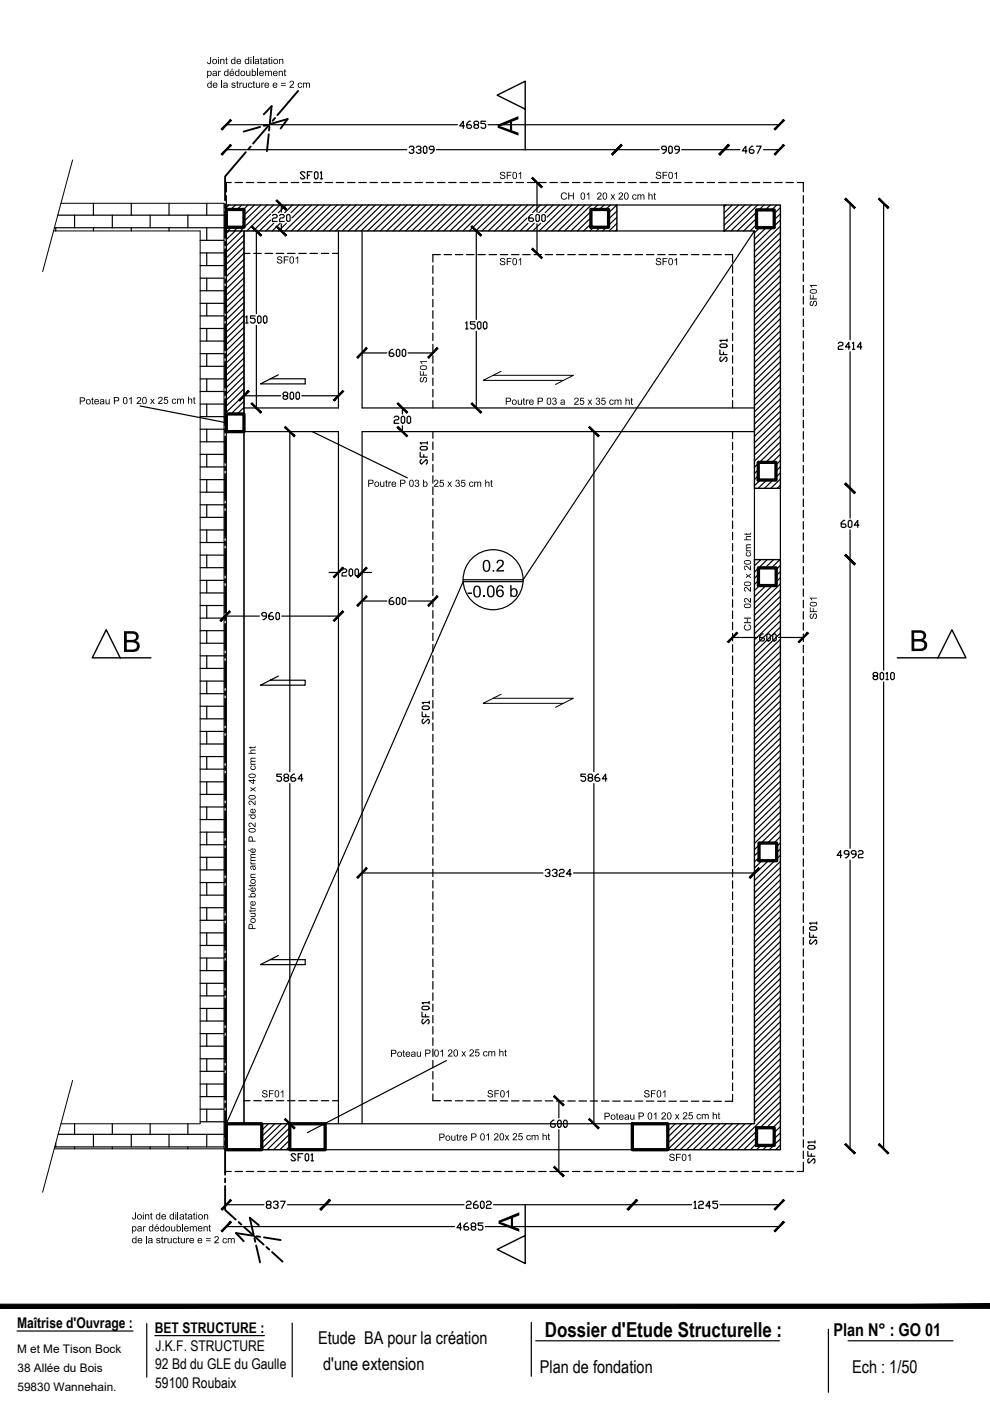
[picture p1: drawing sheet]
<svg xmlns="http://www.w3.org/2000/svg" width="210mm" height="297mm" viewBox="0 0 210 297" stroke-linecap="round" stroke-linejoin="round" font-family="sans-serif">
<defs><g id="words">
<g font-size="4.9">
<text x="96.3" y="28.6">4685</text>
<text x="85.4" y="33.9">3309</text>
<text x="139" y="33.9">909</text>
<text x="156.3" y="33.9">467</text>
<text x="56.4" y="48.3">220</text>
<text x="110.8" y="48.3">600</text>
<text x="81.1" y="76.9">600</text>
<text x="71.3" y="123.5">200</text>
<text x="159.8" y="137.2">600</text>
<text x="55.4" y="257.5">837</text>
<text x="97.7" y="257.5">2602</text>
<text x="146" y="257.5">1245</text>
</g>
<g font-size="4.4">
<text x="62.4" y="39.2">SF01</text>
<text x="97.4" y="70.9">1500</text>
<text x="154.9" y="78" transform="rotate(-90 154.9 78)">SF01</text>
<text x="176.4" y="75.1">2414</text>
<text x="58.9" y="85.7">800</text>
<text x="82.2" y="91">200</text>
<text x="91.4" y="99.5" transform="rotate(-90 91.4 99.5)">SF01</text>
<text x="177.1" y="112.9">604</text>
<text x="81.1" y="129.5">600</text>
<text x="54.3" y="132.6">960</text>
<text x="183.8" y="145.3">8010</text>
<text x="57.5" y="166.9">5864</text>
<text x="122.1" y="166.9">5864</text>
<text x="176.4" y="183.1">4992</text>
<text x="114.3" y="187">3324</text>
<text x="173.9" y="201.4" transform="rotate(-90 173.9 201.4)">SF01</text>
<text x="91.7" y="218.4" transform="rotate(-90 91.7 218.4)">SF01</text>
<text x="115.4" y="240.2">600</text>
<text x="60.3" y="247.3">SF01</text>
<text x="173.6" y="248" transform="rotate(-90 173.6 248)">SF01</text>
<text x="95.6" y="262.1">4685</text>
<text x="115.5" y="283.4">Dossier d'Etude Structurelle :</text>
</g>
<g font-size="3.8">
<text x="67.4" y="284.9">Etude BA pour la création</text>
<text x="176.7" y="283.2">Plan N° : GO 01</text>
<text x="68.5" y="290.5">d'une extension</text>
<text x="114.4" y="291.2">Plan de fondation</text>
<text x="180.7" y="291">Ech : 1/50</text>
</g>
<g font-size="3.1">
<text x="3.6" y="281.5">Maîtrise d'Ouvrage :</text>
<text x="32.8" y="282.5">BET STRUCTURE :</text>
<text x="33" y="286.4">J.K.F. STRUCTURE</text>
<text x="32.9" y="290.4">92 Bd du GLE du Gaulle</text>
<text x="32.9" y="294.2">59100 Roubaix</text>
</g>
<g font-size="2.5">
<text x="3.6" y="286.9">M et Me Tison Bock</text>
<text x="3.7" y="290.9">38 Allée du Bois</text>
<text x="3.7" y="294.9">59830 Wannehain.</text>
</g>
</g></defs>
<!-- layer: JKF  bbm plein -->
<path d="M48 43.5h82.8v5.5h-82.8zM48 49v42.5h3.7v-42.5M153.5 43.5h12v60h-5.5v-54.5h-6.5zM160 118.6h5.5v125.2h-31.4v-5.5h25.9zM48 238.3h20.9v5.5h-20.9z" fill="none" stroke="#000" stroke-width=".3"/>
<!-- layer: AL Fondations -->
<g fill="none" stroke="#000" stroke-width=".25">
<path d="M47.7 38.7h1.3M48 38.7v2M49.8 38.7h1.6M52.2 38.7h1.6M54.6 38.7h1.6M57 38.7h1.6M59.4 38.7h1.6M71.3 38.7h1.6M73.7 38.7h1.6M76.1 38.7h1.6M78.4 38.7h1.6M80.8 38.7h1.6"/>
<path d="M83.2 38.7h1.6M85.6 38.7h1.6M88 38.7h1.6M90.4 38.7h1.5M92.8 38.7h1.5M95.1 38.7h1.6M97.5 38.7h1.6M99.9 38.7h1.6M102.3 38.7h1.6M104.7 38.7h1.6M107 38.7h1.6M109.4 38.7h1.6"/>
<path d="M111.8 38.7h1.6M114.2 38.7h1.6M116.6 38.7h1.6M119 38.7h1.6M121.3 38.7h1.6M123.7 38.7h1.6M126.1 38.7h1.6M128.5 38.7h1.6M130.9 38.7h1.6M133.3 38.7h1.6M135.7 38.7h1.5M138 38.7h1.6"/>
<path d="M140.4 38.7h1.6M142.8 38.7h1.6M145.2 38.7h1.6M147.6 38.7h1.6M149.9 38.7h1.6M152.3 38.7h1.6M154.7 38.7h1.6M157.1 38.7h1.6M159.5 38.7h1.6M161.9 38.7h1.6M164.3 38.7h1.5M166.6 38.7h1.6"/>
<path d="M169 38.7h1.3v1.9M48 41.5v2M51.7 53.7h1.3M53.8 53.7h1.6M56.2 53.7h1.6M58.6 53.7h1.6M61 53.7h1.5M63.3 53.7h1.6M65.7 53.7h1.6M68.1 53.7h1.6M70.5 53.7h1.3M71.8 49v37.5h-20.1"/>
<path d="M76.8 49v37.5h83.2M91.8 56.3v1.6M91.8 58.7v1.6M93.4 54h-1.6v1.5M94.1 54h1.6M96.5 54h1.6M98.9 54h1.6M101.3 54h1.6M103.7 54h1.6M106.1 54h1.6M108.5 54h1.5M110.8 54h1.6"/>
<path d="M113.2 54h1.6M115.6 54h1.6M118 54h1.6M120.4 54h1.6M122.7 54h1.7M125.1 54h1.6M127.5 54h1.6M129.9 54h1.6M132.3 54h1.6M134.7 54h1.6M137.1 54h1.5M139.4 54h1.6"/>
<path d="M141.8 54h1.6M144.2 54h1.6M146.6 54h1.6M149 54h1.6M151.4 54h1.6M153.7 54h1.6v1.5M155.3 56.3v1.6M155.3 58.7v1.6M170.3 41.5v1.5M170.3 43.8v1.6M170.3 46.2v1.6M170.3 48.6v1.6"/>
<path d="M170.3 51v1.6M170.3 53.4v1.6M170.3 55.8v1.5M170.3 58.1v1.6M91.8 61.1v1.6M91.8 63.5v1.6M91.8 65.9v1.6M91.8 68.2v1.6M91.8 70.6v1.6M91.8 73v1.6M91.8 75.4v1.6M91.8 77.8v1.6"/>
<path d="M155.3 61.1v1.6M155.3 63.5v1.6M155.3 65.9v1.6M155.3 68.2v1.6M170.3 60.5v1.6M170.3 62.9v1.6M170.3 65.3v1.6M170.3 67.7v1.6M170.3 70v1.6M170.3 72.4v1.6M170.3 74.8v1.6M170.3 77.2v1.6"/>
<path d="M170.3 79.6v1.6M51.7 91.5h20.1v146.8M76.8 91.5h83.2M91.8 80.2v1.6M91.8 82.6v1.5M91.8 84.9v1.6M155.3 80.2v1.6M155.3 82.6v1.5M155.3 84.9v1.6M155.3 91.5v1.5M155.3 93.8v1.6M155.3 96.2v1.6"/>
<path d="M155.3 98.5v1.6M170.3 82v1.6M170.3 84.4v1.5M170.3 86.7v1.6M170.3 89.1v1.6M170.3 91.5v1.6M170.3 93.9v1.6M170.3 96.3v1.6M170.3 98.7v1.6M91.8 100.9v1.6M91.8 103.3v1.5M91.8 105.6v1.6"/>
<path d="M91.8 108v1.6M91.8 110.4v1.6M91.8 112.8v1.6M91.8 115.2v1.6M91.8 117.5v1.6M91.8 119.9v1.6M155.3 100.9v1.6M155.3 103.3v1.6M155.3 105.7v1.6M155.3 108.1v1.6M155.3 110.5v1.5M155.3 112.8v1.6"/>
<path d="M155.3 115.2v1.6M155.3 117.6v1.6M170.3 101v1.6M170.3 103.4v1.6M170.3 105.8v1.6M170.3 108.2v1.6M170.3 110.6v1.6M170.3 113v1.5M170.3 115.3v1.6M170.3 117.7v1.6M91.8 122.3v1.6M91.8 124.7v1.6"/>
<path d="M91.8 127.1v1.6M91.8 129.5v1.5M91.8 131.9v1.5M91.8 134.2v1.6M91.8 136.6v1.6M91.8 139v1.6M155.3 120v1.6M155.3 122.4v1.6M155.3 124.8v1.6M155.3 127.2v1.5M155.3 129.5v1.6M155.3 131.9v1.6"/>
<path d="M155.3 134.3v1.6M155.3 136.7v1.6M155.3 139.1v1.6M170.3 120.1v1.6M170.3 122.5v1.6M170.3 124.9v1.6M170.3 127.3v1.5M170.3 129.7v1.5M170.3 132v1.6M170.3 134.4v1.6M170.3 136.8v1.6M170.3 139.2v1.6"/>
<path d="M91.8 141.4v1.6M91.8 143.8v1.6M91.8 146.2v1.6M91.8 148.5v1.6M91.8 150.9v1.6M91.8 153.3v1.6M91.8 155.7v1.6M91.8 158.1v1.6M155.3 141.4v1.6M155.3 143.8v1.6M155.3 146.2v1.6M155.3 148.6v1.6"/>
<path d="M155.3 151v1.6M155.3 153.4v1.5M155.3 155.8v1.5M155.3 158.1v1.6M170.3 141.6v1.6M170.3 143.9v1.6M170.3 146.3v1.6M170.3 148.7v1.6M170.3 151.1v1.6M170.3 153.5v1.6M170.3 155.9v1.5M170.3 158.2v1.6"/>
<path d="M91.8 160.5v1.5M91.8 162.8v1.6M91.8 165.2v1.6M91.8 167.6v1.6M91.8 170v1.6M91.8 172.4v1.6M91.8 174.8v1.5M91.8 177.1v1.6M91.8 179.5v1.6M155.3 160.5v1.6M155.3 162.9v1.6M155.3 165.3v1.6"/>
<path d="M155.3 167.7v1.6M155.3 170.1v1.5M155.3 172.4v1.6M155.3 174.8v1.6M155.3 177.2v1.6M155.3 179.6v1.6M170.3 160.6v1.6M170.3 163v1.6M170.3 165.4v1.6M170.3 167.8v1.6M170.3 170.2v1.6M170.3 172.5v1.6"/>
<path d="M170.3 174.9v1.6M170.3 177.3v1.6M170.3 179.7v1.6M91.8 181.9v1.6M91.8 184.3v1.6M91.8 186.7v1.6M91.8 189v1.7M91.8 191.4v1.6M91.8 193.8v1.6M91.8 196.2v1.6M91.8 198.6v1.6M155.3 182v1.6"/>
<path d="M155.3 184.3v1.6M155.3 186.7v1.6M155.3 189.1v1.6M155.3 191.5v1.6M155.3 193.9v1.6M155.3 196.3v1.6M155.3 198.7v1.5M170.3 182.1v1.6M170.3 184.5v1.6M170.3 186.8v1.6M170.3 189.2v1.6M170.3 191.6v1.6"/>
<path d="M91.8 201v1.6M91.8 203.4v1.5M91.8 205.7v1.6M91.8 208.1v1.6M155.3 201v1.6M155.3 203.4v1.6M155.3 205.8v1.6M155.3 208.2v1.6M155.3 210.6v1.6M155.3 213v1.6M155.3 215.3v1.6M155.3 217.7v1.6"/>
<path d="M170.3 203.5v1.6M170.3 205.9v1.6M170.3 208.3v1.6M170.3 210.7v1.6M170.3 213.1v1.6M170.3 215.4v1.7M170.3 217.8v1.6M51.7 233.4h1.3M53.8 233.4h1.6M56.2 233.4h1.6M58.6 233.4h1.6M61 233.4h1.5"/>
<path d="M63.3 233.4h1.6M65.7 233.4h1.6M68.1 233.4h1.6M70.5 233.4h1.3M91.8 232v1.4h1.6M91.8 220v1.6M91.8 222.4v1.6M91.8 224.8v1.6M91.8 227.2v1.6M91.8 229.6v1.6M94.1 233.4h1.6M96.5 233.4h1.6"/>
<path d="M98.9 233.4h1.6M101.3 233.4h1.6M103.7 233.4h1.6M106.1 233.4h1.6M108.5 233.4h1.5M110.8 233.4h1.6M113.2 233.4h1.6M115.6 233.4h1.6M118 233.4h1.6M120.4 233.4h1.6M122.7 233.4h1.7M125.1 233.4h1.6"/>
<path d="M127.5 233.4l1.6 .1M129.9 233.5h1.6M132.3 233.5h1.6M134.7 233.5h1.6M137.1 233.5h1.5M139.4 233.5h1.6M141.8 233.5h1.6M144.2 233.5h1.6M146.6 233.5h1.6M149 233.5h1.6M151.4 233.5h1.6M155.3 220.1v1.6"/>
<path d="M155.3 222.5v1.6M155.3 224.9v1.6M155.3 227.3v1.5M155.3 229.6v1.6M155.3 232v1.5h-1.6M170.3 220.2v1.6M170.3 222.6v1.6M170.3 225v1.6M170.3 227.4v1.6M170.3 229.8v1.5M170.3 232.1v1.6M170.3 234.5v1.6"/>
<path d="M170.3 236.9v1.6M170.3 239.3v1.6M47.7 248.4h1.3M49.8 248.4h1.6M52.2 248.4h1.6M54.6 248.4h1.6M57 248.4h1.6M68.9 248.4h1.6M71.3 248.4h1.6M73.7 248.4h1.6M76.1 248.4h1.6M78.4 248.4h1.6"/>
<path d="M80.8 248.4h1.6M83.2 248.4h1.6M85.6 248.4h1.6M88 248.4h1.6M90.4 248.4h1.5M92.8 248.4h1.5M95.1 248.4h1.6M97.5 248.4h1.6M99.9 248.4h1.6M102.3 248.4h1.6M104.7 248.4h1.6M107 248.4h1.6"/>
<path d="M109.4 248.4h1.6M111.8 248.4h1.6M114.2 248.4h1.6M116.6 248.4h1.6M119 248.4h1.6M121.3 248.4h1.6M123.7 248.4h1.6M126.1 248.4h1.6M128.5 248.4h1.6M130.9 248.4h1.6M133.3 248.4h1.6M135.7 248.4h1.5"/>
<path d="M138 248.4h1.6M140.4 248.4h1.6M142.8 248.4h1.6M145.2 248.4h1.6M147.6 248.4h1.6M149.9 248.4h1.6M152.3 248.4h1.6M154.7 248.4h1.6M157.1 248.4h1.6M159.5 248.4h1.6M161.9 248.4h1.6M164.3 248.4h1.5"/>
<path d="M166.6 248.4h1.6"/>
</g>
<!-- layer: linteaux -->
<g fill="none" stroke="#000" stroke-width=".25">
<path d="M48.5 49l-.5 .5M48.6 43.5l-.6 .5M49.1 48.2l-.8 .8M49.9 49l-1.9 1.8M49.9 43.5l-1 .9M50.4 48.2l-.8 .8M51.2 49l-3.2 3.1M51.3 43.5l-1 .9M51.7 49.8l-3.7 3.6M51.7 51.1l-3.7 3.6M51.7 52.4l-3.7 3.6M51.7 53.7l-3.7 3.6"/>
<path d="M51.7 55l-3.7 3.6M51.7 56.3l-3.7 3.7M51.7 57.6l-3.7 3.6M51.7 58.9l-3.7 3.7M52.6 43.5l-1 .9M54 43.5l-2.3 2.1M55.3 43.5l-3.6 3.4M56.6 43.5l-5.6 5.5M57.4 45.4l-3.7 3.6M58 43.5l-5.7 5.5M64.7 43.5l-2.8 2.7M66.1 43.5l-5.7 5.5"/>
<path d="M67.4 43.5l-5.6 5.5M68.8 43.5l-5.7 5.5M70.1 43.5l-5.6 5.5M71.5 43.5l-5.7 5.5M72.8 43.5l-5.7 5.5M74.2 43.5l-5.7 5.5M75.5 43.5l-5.7 5.5M76.9 43.5l-5.7 5.5M78.2 43.5l-5.7 5.5M79.6 43.5l-5.7 5.5M80.9 43.5l-5.7 5.5M82.3 43.5l-5.7 5.5"/>
<path d="M83.6 43.5l-5.7 5.5M84.9 43.5l-5.6 5.5M86.3 43.5l-5.7 5.5M87.7 43.5l-5.7 5.5M89 43.5l-5.7 5.5M90.3 43.5l-5.6 5.5M91.7 43.5l-5.7 5.5M93 43.5l-5.6 5.5M94.4 43.5l-5.7 5.5M95.7 43.5l-5.6 5.5M97.1 43.5l-5.7 5.5M98.4 43.5l-5.6 5.5"/>
<path d="M99.8 43.5l-5.7 5.5M101.1 43.5l-5.7 5.5M102.5 43.5l-5.7 5.5M103.8 43.5l-5.7 5.5M105.2 43.5l-5.7 5.5M106.5 43.5l-5.7 5.5M107.9 43.5l-5.7 5.5M109.2 43.5l-5.7 5.5M110.6 43.5l-5.7 5.5M111.7 46.2l-2.8 2.8M111.9 43.5l-5.7 5.5M113.2 43.5l-5.6 5.5"/>
<path d="M118.6 43.5l-2.6 2.5M120 43.5l-5.7 5.5M121.3 43.5l-5.6 5.5M122.7 43.5l-5.7 5.5M124 43.5l-5.6 5.5M125.3 44.9l-4.2 4.1M125.3 46.2l-2.9 2.8M125.3 47.5l-1.6 1.5M125.4 43.5l-5.7 5.5M125.9 48.2l-.8 .8M126.7 43.5l-1 .9M127.3 48.2l-.9 .8"/>
<path d="M128.1 43.5l-1 .9M128.6 48.2l-.8 .8M129.4 43.5l-1 .9M130.8 49h22.7M130.8 44.8l-1.8 1.6M130.8 46.1l-1.8 1.7M130.8 47.4l-1.7 1.6M130.8 48.7l-.3 .3M153.5 43.5h-22.7l-1.8 1.6M153.9 43.5l-.4 .3M155.3 43.5l-1.8 1.6M156.6 43.5l-3.1 2.9"/>
<path d="M157.9 43.5l-4.4 4.3M159.3 43.5l-5.7 5.5M160 49l-49.1 73.9h-12.7M160.4 45l-4.1 4M160.4 46.3l-2.7 2.7M160.4 47.6l-1.4 1.4M160.7 43.5l-5.7 5.5M161.1 48.3l-1.1 1.1M162 43.5l-1.1 1M162.5 48.3l-2.5 2.4M163.3 43.5l-1 1M163.8 48.3l-3.8 3.7"/>
<path d="M164.7 43.5l-1.1 1M165.5 44l-1.4 1.3M165.5 45.3l-1.4 1.3M165.5 46.7l-1.4 1.2M165.5 47.9l-5.5 5.4M165.5 49.3l-5.5 5.3M165.5 50.6l-5.5 5.3M165.5 51.9l-5.5 5.3M165.5 53.2l-5.5 5.3M165.5 54.5l-5.5 5.3M165.5 55.8l-5.5 5.3M165.5 57.1l-5.5 5.3"/>
<path d="M165.5 58.4l-5.5 5.4M165.5 59.7l-5.5 5.4M51.7 60.2l-3.7 3.7M51.7 61.5l-3.7 3.7M51.7 62.8l-3.7 3.7M51.7 64.1l-3.7 3.7M51.7 65.5l-3.7 3.6M51.7 66.8l-3.7 3.6M51.7 68.1l-3.7 3.6M51.7 69.4l-3.7 3.6M51.7 70.7l-3.7 3.6M51.7 72l-3.7 3.6"/>
<path d="M51.7 73.3l-3.7 3.6M51.7 74.6l-3.7 3.6M51.7 75.9l-3.7 3.7M51.7 77.2l-3.7 3.7M51.7 78.5l-3.7 3.7M51.7 79.8l-3.7 3.7M59 79.5l-3.8 1.9h9.5v-1.1h-7.4M165.5 61l-5.5 5.4M165.5 62.3l-5.5 5.4M165.5 63.7l-5.5 5.3M165.5 64.9l-5.5 5.4M165.5 66.3l-5.5 5.3"/>
<path d="M165.5 67.6l-5.5 5.3M165.5 68.9l-5.5 5.3M165.5 70.2l-5.5 5.3M165.5 71.5l-5.5 5.3M165.5 72.8l-5.5 5.3M165.5 74.1l-5.5 5.3M165.5 75.4l-5.5 5.4M165.5 76.7l-5.5 5.4M165.5 78l-5.5 5.4M165.5 79.3l-5.5 5.4M48 91.5v146.8M51.7 81.1l-3.7 3.7"/>
<path d="M51.7 82.5l-3.7 3.6M51.7 83.8l-3.7 3.6M51.7 85.1l-2.7 2.7M51.7 86.4l-1.4 1.4M51.7 87.7v.1M51.7 91.5v146.8M165.5 80.7l-5.5 5.3M165.5 81.9l-5.5 5.4M165.5 83.3l-5.5 5.3M165.5 84.6l-5.5 5.3M165.5 85.9l-5.5 5.3M165.5 87.2l-5.5 5.3"/>
<path d="M165.5 88.5l-5.5 5.3M165.5 89.8l-5.5 5.3M165.5 91.1l-5.5 5.3M165.5 92.4l-5.5 5.4M165.5 93.7l-5.5 5.4M165.5 95l-5.5 5.4M165.5 96.3l-5.5 5.4M165.5 97.6l-5.5 5.4M165.5 99l-4.8 4.5M160 103.5v15.2M161.3 118.6l-1.3 1.4M162.7 118.6l-2.7 2.7"/>
<path d="M164 118.6l-4 4M165.4 118.6l-5.4 5.3M165.5 100.3l-3.4 3.2M165.5 101.6l-2.1 1.9M165.5 102.9l-.7 .6M165.5 119.9l-5.5 5.3M165.5 103.5v15.1M98.2 123.3h12.7M165.5 121.2l-5.5 5.3M165.5 122.5l-5.5 5.3M165.5 123.8l-5.5 5.3M165.5 125.1l-5.5 5.3"/>
<path d="M165.5 126.4l-5.5 5.3M165.5 127.7l-5.5 5.4M165.5 129l-5.5 5.4M165.5 130.3l-5.5 5.4M165.5 131.6l-5.5 5.4M165.5 134.2l-5.5 5.4M165.5 135.6l-5.5 5.3M165.5 136.9l-5.5 5.3M165.5 138.2l-5.5 5.3M165.5 139.5l-5.5 5.3M59 143.3l-3.8 2h9.5v-1.1h-7.4M165.5 140.8l-5.5 5.3"/>
<path d="M165.5 142.1l-5.5 5.3M165.5 143.4l-5.5 5.3M165.5 144.7l-5.5 5.4M165.5 146l-5.5 5.4M165.5 147.3l-5.5 5.4M165.5 148.6l-5.5 5.4M165.5 150l-5.5 5.3M165.5 151.3l-5.5 5.3M165.5 152.6l-5.5 5.3M165.5 153.9l-5.5 5.3M165.5 155.2l-5.5 5.3M165.5 156.5l-5.5 5.3"/>
<path d="M165.5 157.8l-5.5 5.3M165.5 159.1l-5.5 5.4M160.9 179.2l-.9 .9M165.5 160.4l-5.5 5.3M165.5 161.7l-5.5 5.4M165.5 163l-5.5 5.4M165.5 164.3l-5.5 5.4M165.5 165.6l-5.5 5.4M165.5 166.9l-5.5 5.4M165.5 168.3l-5.5 5.3M165.5 169.6l-5.5 5.3M165.5 170.9l-5.5 5.3"/>
<path d="M165.5 172.2l-5.5 5.3M165.5 173.5l-5.5 5.3M165.5 174.8l-4.1 3.9M165.5 176.1l-2.8 2.6M165.5 177.4l-1.4 1.3M165.5 178.7l-.8 .8M160.9 180.5l-.9 .9M160.9 181.8l-.9 .9M161.6 182.5l-1.6 1.6M162.9 182.5l-2.9 2.9M164.3 182.5l-4.3 4.2M165.5 180l-.8 .8"/>
<path d="M165.5 181.3l-.8 .8M165.5 182.6l-5.5 5.4M165.5 183.9l-5.5 5.4M165.5 185.3l-5.5 5.3M165.5 186.5l-5.5 5.4M165.5 187.9l-5.5 5.3M165.5 189.2l-5.5 5.3M165.5 190.5l-5.5 5.3M165.5 191.8l-5.5 5.3M165.5 193.1l-5.5 5.3M165.5 194.4l-5.5 5.3M165.5 195.7l-5.5 5.3"/>
<path d="M165.5 197l-5.5 5.4M165.5 198.3l-5.5 5.4M165.5 199.6l-5.5 5.4M59 202.6l-3.8 1.9h9.5v-1h-7.4M165.5 200.9l-5.5 5.4M165.5 202.3l-5.5 5.3M165.5 203.6l-5.5 5.3M165.5 204.9l-5.5 5.3M165.5 206.2l-5.5 5.3M165.5 207.5l-5.5 5.3M165.5 208.8l-5.5 5.3M165.5 210.1l-5.5 5.3"/>
<path d="M165.5 211.4l-5.5 5.4M165.5 212.7l-5.5 5.3M165.5 214l-5.5 5.4M165.5 215.3l-5.5 5.4M165.5 216.6l-5.5 5.4M165.5 217.9l-5.5 5.4M165.5 219.3l-5.5 5.3M55.6 238.3h-.1M56.9 238.3l-1.4 1.3M58.3 238.3l-2.8 2.6M59.6 238.3l-4.1 4M61 238.3l-5.5 5.3"/>
<path d="M61.4 239.1l-4.8 4.7M68.9 238.3h65.2M141.8 238.3l-.2 .2M143.2 238.3l-1.6 1.5M144.5 238.3l-2.9 2.8M145.9 238.3l-4.3 4.1M147.2 238.3l-5.6 5.4M148.6 238.3l-5.7 5.5M149.9 238.3l-5.7 5.5M151.3 238.3l-5.7 5.5M152.6 238.3l-5.7 5.5M153.9 238.3l-5.6 5.5"/>
<path d="M155.3 238.3l-5.7 5.5M156.7 238.3l-5.7 5.5M158 238.3l-5.7 5.5M159.3 238.3l-5.6 5.5M160.4 239.8l-4 4M165.5 220.6l-5.5 5.3M165.5 221.9l-5.5 5.3M165.5 223.2l-5.5 5.3M165.5 224.5l-5.5 5.3M165.5 225.8l-5.5 5.3M165.5 227.1l-5.5 5.3M165.5 228.4l-5.5 5.4"/>
<path d="M165.5 229.7l-5.5 5.3M165.5 231l-5.5 5.4M165.5 232.3l-5.5 5.4M165.5 233.6l-10.5 10.2M165.5 234.9l-4.3 4.2M165.5 236.2l-3 2.9M165.5 237.6l-1.6 1.5M165.5 238.9l-1.4 1.2M55.3 243.8h.1M61.4 240.4l-3.4 3.4M61.4 241.7l-2.1 2.1M68.9 243.8h65.2"/>
<path d="M160.4 241.1l-2.7 2.7M160.4 242.5l-1.3 1.3M161.3 242.9l-.9 .9M162.7 242.9l-.9 .9M164 242.9l-.9 .9M165.5 240.2l-1.4 1.2M165.5 241.5l-1.4 1.2M165.5 242.8l-1.1 1"/>
<circle cx="104.6" cy="122.9" r="6.4"/>
</g>
<!-- layer: 0 -->
<g fill="none" stroke="#000" stroke-width=".25">
<path d="M11.5 48.3h36M11.8 48.3v.7M12.2 45.6h35.3M15.8 45.6v2.7M19.8 43.1v2.5M19.8 48.3v.7M23.8 45.6v2.7M27.8 43.1v2.5M27.8 48.3v.7M31.8 45.6v2.7M35.8 43.1v2.5M35.8 48.3v.7"/>
<path d="M39.8 45.6v2.7M42.4 51h5.1M42.4 53.6h5.1M42.4 56.3h5.1M42.4 59h5.1M43.8 43.1v2.5M43.8 48.3v2.7M43.8 53.6v2.7M43.8 59v2.6M42.4 61.6h5.1M42.4 64.3h5.1M42.4 67h5.1"/>
<path d="M42.4 69.6h5.1M42.4 72.3h5.1M42.4 75h5.1M42.4 77.7h5.1M43.8 64.3v2.7M43.8 69.6v2.7M43.8 75v2.7M29.7 86.1l18.3 3.5M42.4 80.3h5.1M42.4 83h5.1M42.4 85.7h5.1M42.4 88.3h5.1"/>
<path d="M42.4 91h5.1M42.4 93.7h5.1M42.4 96.3h5.1M42.4 99h5.1M43.8 80.3v2.7M43.8 85.7v2.6M43.8 91v2.7M43.8 96.3v2.7M66.2 91.5l20.2 9.8M42.4 101.7h5.1M42.4 104.4h5.1M42.4 107h5.1"/>
<path d="M42.4 109.7h5.1M42.4 112.4h5.1M42.4 115h5.1M42.4 117.7h5.1M43.8 101.7v2.7M43.8 107v2.7M43.8 112.4v2.6M43.8 117.7v2.7M42.4 120.4h5.1M42.4 123h5.1M42.4 125.7h5.1M42.4 128.4h5.1"/>
<path d="M42.4 131h5.1M42.4 133.7h5.1M42.4 136.4h5.1M42.4 139.1h5.1M43.8 123v2.7M43.8 128.4v2.6M43.8 133.7v2.7M43.8 139.1v2.6M42.4 141.7h5.1M42.4 144.4h5.1M42.4 147.1h5.1M42.4 149.7h5.1"/>
<path d="M42.4 152.4h5.1M42.4 155.1h5.1M42.4 157.7h5.1M43.8 144.4v2.7M43.8 149.7v2.7M43.8 155.1v2.6M42.4 160.4h5.1M42.4 163.1h5.1M42.4 165.8h5.1M42.4 168.4h5.1M42.4 171.1h5.1M42.4 173.8h5.1"/>
<path d="M42.4 176.4h5.1M42.4 179.1h5.1M43.8 160.4v2.7M43.8 165.8v2.6M43.8 171.1v2.7M43.8 176.4v2.7M42.4 181.8h5.1M42.4 184.4h5.1M42.4 187.1h5.1M42.4 189.8h5.1M42.4 192.5h5.1M42.4 195.1h5.1"/>
<path d="M42.4 197.8h5.1M43.8 181.8v2.6M43.8 187.1v2.7M43.8 192.5v2.6M43.8 197.8v2.7M42.4 200.5h5.1M42.4 203.1h5.1M42.4 205.8h5.1M42.4 208.5h5.1M42.4 211.1h5.1M42.4 213.8h5.1M42.4 216.5h5.1"/>
<path d="M42.4 219.1h5.1M43.8 203.1v2.7M43.8 208.5v2.6M43.8 213.8v2.7M43.8 219.1v2.7M15.8 238.3v2.2M23.8 238.3v2.2M31.8 238.3v2.2M39.8 238.3v2.2M42.4 221.8h5.1M42.4 224.5h5.1M42.4 227.1h5.1"/>
<path d="M42.4 229.8h5.1M42.4 232.5h5.1M42.4 235.2h5.1M42.4 237.8h5.1M43.8 224.5v2.6M43.8 229.8v2.7M43.8 235.2v2.6M94.7 224.9l-29.5 15.2M11.6 243.2h35.9M11.8 242.4v.8M12.3 240.5h35.2M15.8 243.2v.4"/>
<path d="M19.8 240.5v2.7M23.8 243.2v.4M27.8 240.5v2.7M31.8 243.2v.4M35.8 240.5v2.7M39.8 243.2v.4M43.8 240.5v2.7M175.6 281.8v13.4"/>
</g>
<!-- layer: HACHURES BBM -->
<path d="M15.4 33.9l-6.4 23.7M11.3 49h31.1v189.3h-29.5M12.9 43.1h34.6v200.5h-36M15.4 229.1l-6.4 23.7" fill="none" stroke="#000" stroke-width=".21"/>
<!-- layer: JD -->
<g fill="none" stroke="#000" stroke-width=".4">
<path d="M63.2 19.3l-4.4 5.1M52.1 32.3l-4.4 5.1v5.1M53.1 31.1l-.5 .6M55.2 26.9l-3.6 1M55.9 24.2l1.7-1.7-.4 3.6M56.7 26.5l-.8 .2M57 28.5l-.4 3.6M57.1 26.9l-.1 .8M57.3 26.2l-3.6 4.2M57.5 26.3l3.5-1.1-1.5 2M58.3 25l-.5 .6M47.7 43.3v.8"/>
<path d="M47.7 44.9v5.5M47.7 51.2v.8M47.7 52.8v5.6M47.7 59.2v.8M47.7 60.8v5.5M47.7 67.1v.8M47.7 68.7v5.6M47.7 75.1v.8M47.7 76.7v5.5M47.7 83v.8M47.7 84.6v5.6M47.7 91v.8"/>
<path d="M47.7 92.5v5.6M47.7 98.9v.8M47.7 100.5v5.6M47.7 106.9v.8M47.7 108.4v5.6M47.7 114.8v.8M47.7 116.4v5.5M47.7 122.8v.7M47.7 124.3v5.6M47.7 130.7v.8M47.7 132.3v5.5M47.7 138.6v.8"/>
<path d="M47.7 140.2v5.6M47.7 146.6v.8M47.7 148.2v5.5M47.7 154.5v.8M47.7 156.1v5.6M47.7 162.5v.8M47.7 164.1v5.5M47.7 170.4v.8M47.7 172v5.6M47.7 178.4v.8M47.7 179.9v5.6M47.7 186.3v.8"/>
<path d="M47.7 187.9v5.5M47.7 194.3v.8M47.7 195.8v5.6M47.7 202.2v.8M47.7 203.8v5.5M47.7 210.1v.8M47.7 211.7v5.6M47.7 218.1v.8M47.7 219.7v5.5M47.7 226v.8M47.7 227.6v5.6M47.7 234v.8"/>
<path d="M47.7 235.6v5.5M47.7 251.5v5l2.3 2.1M47.7 241.9v.8M47.7 243.5v5.6M47.7 249.9v.8M50.6 259.1l.6 .5M54.9 259.8l-1.9-1.6 .8 3.6M51.8 260.2l4.1 3.7M53.6 262l-3.6-.6 1.7 1.8M54 262.5l.1 .8M54.3 264.1l.8 3.5M54.4 262.1l.8 .1"/>
<path d="M56 262.3l3.5 .6M56.5 264.4l.6 .5M57.7 265.5l2.2 2"/>
</g>
<!-- layer: 00txt structure -->
<g fill="#000">
<path d="M44.6 12.1h.1v1.2l-.1 .3h-.4l-.3-.4 .2-.1 .2 .3 .2-.1zM46.2 15h.2v.2l.2-.2 .2 .1-.3 .2-.1 .8h-.2zM46.9 17.1h.2v1.5h-.2zM46.7 12.5h.2v.1l.2-.1 .4 .1 .1 1h-.2v-.8l-.2-.2-.3 .1v.9h-.2zM47.9 12.2l.2-.1v.4h.2v.1h-.2v.7l.2 .3-.4-.2v-.8h-.1zM49.1 17.7l.3-.2 .4 .1 .1 .2-.5-.1-.1 .2 .6 .2v.4l-.4 .2-.4-.2-.1-.2 .6 .2 .2-.2-.6-.3zM50.2 17.3l.2-.1v.3h.2v.2h-.2v.7l.2 .2-.4-.1v-.8h-.1zM50.8 17.5h.1v.2l.2-.2 .3 .1-.5 .3v.7h-.1zM51.5 17.5h.1v.8l.2 .2 .3-.1 .1-.9h.1v1.1h-.1v-.1l-.3 .2-.4-.2zM52.2 15h.2v.8l.1 .2 .4-.1v-.9h.2v1.1h-.2v-.2l-.2 .2-.4-.1zM52.7 17.7l.2-.2 .5 .2 .1 .2h-.2l-.2-.2h-.2l-.2 .3 .3 .5 .5-.2-.2 .3-.3 .1-.3-.2-.1-.5zM53.6 12.1h.2v1.5h-.2z"/>
<path d="M53.7 17.3l.2-.1v.3h.2v.2h-.2v.7l.2 .2-.4-.1v-.8h-.1zM54.5 14.6h.2v1.5h-.2zM54.3 17.5h.1v.8l.2 .2 .3-.1v-.9h.2v1.1h-.1v-.1l-.3 .2-.4-.2zM55.2 12.2l.2-.1v.4h.2v.1h-.2v.7l.2 .3-.4-.2v-.8h-.1zM55.4 17.5h.2v.2l.2-.2 .2 .1-.4 .2v.8h-.2zM57 12.2l.2-.1v.4h.2v.1h-.2v.8h.2v.2l-.4-.1v-.9h-.1zM56.2 15h.1v.2l.3-.2 .4 .2 .2-.2 .3 .1 .1 1h-.1l-.1-.9-.4 .1v.8h-.2v-.9h-.4l-.1 .9h-.1zM59.1 15h.2v.2l.3-.2 .3 .1 .1 1h-.2v-.7l-.2-.2h-.2l-.1 .9h-.2zM59.2 12.5h.2v.1l.2-.1 .4 .1 .1 1h-.2v-.8l-.2-.2-.3 .1v.9h-.2zM60.3 14.8l.2-.2v.4h.2v.2h-.2v.7l.2 .2-.4-.1v-.8h-.1zM61.5 17.3l.3-.2 .5 .2v.5l-.7 .6h.7v.2h-1l.8-1v-.2l-.2-.1h-.3v.3h-.2zM63.2 17.7l.3-.2 .5 .2 .1 .2-.6-.2-.2 .2 .2 .6 .6-.2-.2 .3-.3 .1-.4-.2z"/>
<path d="M64.2 17.5h.2v.2l.4-.2 .2 .2 .3-.2 .3 .1 .1 1h-.2v-.8l-.2-.1-.2 .1-.1 .8h-.1v-.8l-.2-.1-.3 .1v.8h-.2zM106.1 36.6l.3-.2 .6 .2 .1 .3h-.2l-.3-.3-.4 .1 .1 .3 .8 .3 .1 .2-.2 .4-.6 .1-.3-.2-.1-.3 .2-.1 .3 .4 .5-.2-.2-.3-.7-.3zM107.4 36.4h1v.2h-.8v.5h.7v.2h-.7v.6h-.2zM109.9 36.8l.6-.4v1.5h-.2v-1.1l-.3 .2zM139.2 36.6l.6-.2 .3 .2 .1 .3h-.2l-.3-.3-.4 .2 .9 .5v.4l-.2 .2h-.6l-.3-.2-.1-.2 .2-.1 .3 .4 .5-.2v-.2l-.9-.4zM140.5 36.4h1v.2h-.8v.5h.7v.2h-.7v.6h-.2zM143 36.8l.6-.4v1.5h-.2v-1.1l-.4 .2zM58.8 54.5l.6-.2 .4 .3v.2h-.2l-.2-.3-.5 .2 1 .6v.3l-.3 .2-.5 .1-.3-.2-.1-.3 .5 .3 .5-.2-.1-.2-.8-.3zM60.2 54.4h1v.2h-.8v.4h.7v.2h-.7v.7h-.2zM62.7 54.7l.5-.3v1.5h-.1v-1.2l-.4 .2zM106.1 54.9l.5-.2 .4 .2 .1 .2-.4-.2-.5 .1 .1 .3 .8 .3v.3l-.2 .3h-.5l-.4-.2v-.3h.2l.2 .4 .6-.2-.1-.3-.8-.2zM107.4 54.7h1v.2h-.8v.5h.7v.1h-.7v.7h-.2z"/>
<path d="M109.9 55.1l.6-.4v1.5h-.2v-1.2l-.4 .3zM119.1 41l.4-.2 .6 .2 .1 .2-.2 .1-.2-.3h-.3l-.4 .4v.5l.2 .2 .4 .1 .3-.4h.2l-.1 .4-.6 .1-.4-.2-.2-.4zM120.5 40.8h.2v.6h.8v-.6h.2v1.5h-.2v-.7h-.8v.7h-.2zM124.4 41.2l.5-.4v1.5h-.1v-1.2l-.4 .3zM126.7 41l.2-.2 .6 .2v.4l-.7 .7h.8v.2h-1l.8-1-.2-.3-.6 .2zM129.5 41.2h.2l.2 .4 .3-.4h.2l-.4 .5 .5 .6h-.3l-.3-.4-.3 .4h-.2l.4-.6zM131.2 41l.6-.2 .2 .2v.5l-.6 .6h.7v.2h-1l.8-1-.2-.3-.6 .2zM134.2 41.3l.4-.1 .3 .2 .1 .2-.5-.3-.3 .3 .2 .6 .6-.3-.1 .3-.5 .1-.3-.2-.1-.5zM135.1 41.2h.2v.2l.3-.2 .4 .2 .1-.2 .4 .1 .1 1h-.2l-.1-.9-.3 .1v.8h-.2v-.9h-.3l-.2 .9h-.2zM137.5 40.8h.2v.5l.2-.1 .4 .1 .1 1h-.2v-.8l-.2-.1-.3 .1v.8h-.2zM138.7 41l.2-.2v.4h.1v.2h-.1v.7l.2 .2-.4-.1v-.8h-.2zM139.3 54.8l.5-.1 .3 .2 .1 .2-.5-.2-.4 .2v.2l.9 .3v.3l-.2 .2-.5 .1-.4-.2-.1-.3h.2l.3 .4 .5-.2-.1-.3-.8-.3v-.3z"/>
<path d="M140.5 54.7h1v.2h-.8v.5h.7v.1h-.7v.7h-.2zM143 55.1l.6-.4v1.5h-.2v-1.2l-.4 .3zM89 78.6h.2v.8h.5v-.7h.2v.7h.6v.2h-1.5zM89 76.6h1.5v.2h-1.2l.3 .3h-.2zM171.7 62.5h.2v.8h.4v-.7h.2v.7h.7v.2h-1.5zM171.8 63.9l.3-.1-.2 .4v.4l.2 .1 .3-.8 .3-.1h.3l.2 .4-.1 .5-.4 .2v-.1l.3-.3v-.5h-.3l-.3 .8h-.5l-.2-.4zM171.7 60.4h1.5v.2h-1.2l.3 .4h-.2zM19.5 84.4l.2-.1v.3h.2v.2h-.2v.6l.2 .3-.4-.1v-.8h-.2zM22.4 84.6h.1l.1 .9 .3 .1 .2-.3v-.7h.1l.1 1.1h-.2v-.2l-.3 .2-.4-.1zM27.4 84.5l.5-.3v1.5h-.2v-1.2l-.3 .2zM29.1 84.3l.5-.1 .3 .1v.5l-.7 .7h.8v.2h-1l.1-.4 .6-.6-.2-.4-.5 .3zM31.8 84.6h.3l.2 .3 .3-.3h.2l-.4 .5 .4 .5h-.2l-.3-.4-.3 .4h-.2l.4-.5z"/>
<path d="M33.6 84.3l.5-.2 .3 .2v.5l-.7 .7h.8v.1h-1l.8-1-.3-.3h-.2l-.1 .3h-.2zM34.9 84.1h.7v.2h-.6l-.1 .4 .4-.1 .3 .3v.5l-.3 .2h-.4l-.2-.2 .2-.2 .1 .3h.2l.3-.3-.2-.4-.6 .1zM36.5 84.7l.4-.2 .4 .2 .1 .1-.2 .1-.3-.2-.3 .2 .1 .5 .2 .1 .5-.3-.2 .3-.4 .1-.3-.1zM37.5 84.5h.2v.2l.4-.2 .2 .2 .3-.2h.3l.1 1.1h-.2v-.8l-.1-.1h-.3v.9h-.2v-.8l-.2-.1-.3 .2v.7h-.2zM39.9 84.1h.1v.5l.3-.1 .4 .1v1h-.1l-.2-.9-.3 .1-.1 .8h-.1zM41.1 84.2l.1-.1v.4h.2v.2h-.2l.1 .7 .1 .2-.3-.1v-.8h-.2zM89.1 80.1l.4-.1-.3 .6 .1 .2 .2 .1 .4-.9h.4l.3 .4-.1 .5-.5 .2v-.2l.3-.1 .1-.3-.1-.3-.3-.1-.3 .8-.5 .1-.2-.3zM109.8 84.7h.2v.8l.2 .2 .2-.2 .1-.8h.2v1.1h-.2v-.2l-.3 .2-.4-.1zM111 84.5l.1-.1v.3h.2l-.2 .2v.7l.3 .2-.4-.1v-.8h-.2zM111.5 84.7h.2v.2l.1-.2 .3 .1-.1 .1-.3 .1v.8h-.2zM117.2 84.5l.5-.2 .3 .3-.2 .4 .2 .1v.4l-.2 .3h-.5l-.2-.2v-.2h.1l.4 .3 .3-.3-.1-.3h-.4l.4-.3v-.3h-.3l-.2 .2h-.2zM121.8 84.5l.6-.2 .2 .2v.4l-.6 .7h.7v.2h-1l.8-1-.2-.3-.6 .2z"/>
<path d="M123.1 84.3h.7v.2h-.6l-.1 .4 .5-.1 .3 .4-.1 .4-.2 .2h-.3l-.4-.2v-.2h.2l.1 .2 .2 .1 .3-.3-.2-.4-.6 .1zM124.6 84.7h.2l.3 .4 .2-.4h.3l-.4 .5 .4 .6h-.2l-.3-.4-.3 .4h-.2l.4-.6zM126.4 84.4l.5-.1 .3 .3-.2 .4 .2 .1 .1 .4-.3 .3h-.4l-.3-.2v-.2h.2l.2 .3 .4-.2-.1-.4h-.4l.4-.3v-.2l-.3-.1-.2 .2h-.2zM127.6 84.3h.8v.2h-.6l-.1 .4 .4-.1 .3 .3v.4l-.3 .3h-.4l-.2-.2-.1-.2h.2l.2 .2 .2 .1 .2-.2-.2-.5-.5 .1zM129.3 84.8l.4-.1 .4 .2v.2h-.2l-.1-.2h-.3l-.1 .3 .1 .5 .6-.3-.2 .4h-.3l-.3-.2-.1-.4zM130.3 84.7h.2v.2l.2-.2 .4 .2 .3-.2 .3 .1 .1 1h-.2v-.8l-.2-.1-.3 .1v.8h-.2l-.1-.9h-.3v.9h-.2zM132.6 84.3h.2v.5l.4-.1 .3 .2v.9h-.2v-.7l-.1-.2-.4 .1v.8h-.2zM133.8 84.5l.2-.1v.3h.2l-.2 .2v.7l.2 .2-.4-.1v-.8h-.1zM80.6 102.1h.2v.8l.1 .2 .3-.1 .1-.9h.2v1.1h-.2v-.2l-.2 .2-.4-.1zM81.8 101.9l.2-.2v.4h.2v.2h-.2v.7l.2 .2h-.3l-.1-.2v-.7h-.1zM82.4 102.1h.1v.2l.2-.2 .3 .1-.4 .2-.1 .8h-.1zM88 101.8l.5-.1 .3 .2v.3l-.2 .2 .3 .2v.3l-.3 .3h-.4l-.3-.2v-.2h.2l.1 .2 .3 .1 .2-.2-.1-.3-.3-.1 .3-.3v-.2l-.3-.1-.2 .2h-.2z"/>
<path d="M92.1 101.9l.5-.2 .3 .2-.1 .6-.6 .5h.8v.2h-1l.8-1-.2-.3-.6 .2zM93.3 101.7h.8v.2h-.6l-.1 .4 .4-.1 .3 .2v.4l-.2 .4h-.4l-.3-.2v-.2h.1l.2 .2 .2 .1 .3-.3-.2-.4-.6 .1zM94.9 102.1h.2l.2 .4 .3-.4h.2l-.4 .5 .4 .6h-.2l-.3-.4-.2 .4h-.3l.4-.6zM96.6 101.9l.6-.2 .2 .2 .1 .3-.3 .2 .3 .2v.3l-.2 .3h-.4l-.3-.2-.1-.2h.2l.3 .3 .3-.2-.1-.4h-.3l.3-.3v-.2l-.3-.1-.1 .2h-.2zM97.9 101.7h.7v.2h-.6l-.1 .4 .5-.1 .3 .3v.4l-.3 .3h-.4l-.3-.2v-.2h.2l.1 .2 .3 .1 .2-.3-.2-.4-.6 .1zM99.5 102.3l.4-.2 .4 .2 .1 .2h-.2l-.1-.2h-.3l-.2 .3 .2 .5 .6-.3-.2 .4h-.4l-.2-.1-.2-.3zM100.5 102.1h.2v.2l.3-.2 .3 .2 .3-.2 .3 .1 .1 1h-.2l-.1-.9-.3 .1v.8h-.2l-.1-.9-.3 .1-.1 .8h-.2zM102.9 101.7h.2v.5l.4-.1 .2 .2 .1 .9h-.2v-.7l-.2-.2-.3 .1v.8h-.2zM104.1 101.9l.2-.2v.4h.2v.2h-.2v.7l.2 .2-.4-.1v-.8h-.2zM158.2 117.2l.3-.1-.2 .6 .5 .1 .3-.3-.2-.5 .2 .1 .2 .3-.1 .4-.4 .2-.5-.1-.2-.2zM157.8 120h.6l.6 .7v-.8h.2v1l-1.1-.8-.2 .1v.3l.3 .2v.2l-.3-.1-.2-.3zM158.2 115.5l1-.1v.2h-.8l-.1 .1 .1 .3h.8v.2l-.9 .2 .1 .3h.8v.2h-1v-.2h.1l-.2-.3 .2-.3-.2-.3z"/>
<path d="M158.2 113.8l1-.1v.1h-.7l-.2 .2 .2 .3 .7 .1v.1h-1.5v-.1h.6zM157.8 113.2h.4v-.2l.1 .2h.7l.2-.2 .1 .1-.1 .2-.9 .1v.1zM99.1 125.6h1v.3h-1zM102.4 126.3h.4v.3h-.4zM104.4 120.8h.4v.4h-.3zM105.4 119l.3-.3h.6l.5 .3v.7l-1.2 1.2h1.3v.3h-1.7l.1-.4 1-1 .2-.4v-.3l-.3-.2-.5 .1-.1 .4h-.4zM157.9 132.6l.2-.2 .1 .2-.3 .3 .1 .4 .5 .2 .4-.1 .2-.2-.1-.4-.3-.2v-.2l.3 .1 .3 .4-.1 .5-.5 .3-.7-.1-.3-.5zM157.7 130.9h1.5v.3h-.7v.7h.7v.2h-1.5v-.2h.6v-.7h-.6zM157.8 126.9h.6l.6 .6v-.7h.2v1l-1-.8-.3 .2 .3 .6-.3-.1-.2-.3zM157.8 124.6l.5-.1 .7 .7v-.7h.2v1l-1-.8-.3 .1v.4l.3 .1v.1h-.3l-.2-.3zM158.2 121.6l.5 .4 .5-.4v.2l-.4 .3 .4 .3v.2l-.5-.4-.5 .4v-.2l.3-.3-.3-.3zM171.7 128.8h.2v.8h.4v-.7h.2v.7h.7v.2h-1.5z"/>
<path d="M171.8 130.3l.3-.2-.2 .4v.4l.2 .1 .4-.8 .5-.1 .2 .4v.5l-.5 .3v-.2l.3-.3v-.4l-.3-.1-.4 .8-.3 .1-.3-.3zM171.7 126.7h1.5v.2h-1.2l.3 .4h-.2zM53.2 159l1-.1v.2h-.8l-.2 .2 .2 .3h.8v.2h-1.5v-.2h.5l-.1-.2zM52.7 158.4h.4v-.2h.2v.2h.6l.1-.2 .2 .1-.1 .3h-.8v.2zM53.2 162.4l.2-.1-.1 .6 .5 .2 .3-.2-.3-.6 .2 .1 .2 .3-.1 .4-.3 .1-.5-.1-.2-.2zM52.9 174.5h.5l.6 .6v-.7h.2v1l-1.1-.8-.3 .2 .1 .3 .2 .1v.2l-.2-.1-.2-.3zM52.8 169.9l.5-.1 .7 .7v-.8h.2v1l-1-.8-.3 .2v.3l.2 .1v.2l-.2-.1-.2-.3zM53.1 166.9l.5 .3 .6-.4v.3l-.4 .3 .4 .2v.3l-.6-.4-.5 .3v-.2l.4-.2-.4-.3zM53.2 160.7h1v.2h-.8l-.2 .1 .2 .3h.8v.2h-.9l-.1 .2 .1 .2 .9 .1v.1h-1.1v-.1h.2l-.2-.2 .2-.5-.2-.2zM53.1 192.1l.2 .1 .1 .3h.8v.2h-1.1v-.2h.2l-.2-.1zM53.1 182.7h.2l.1 .3 .8 .1v.1h-1.1v-.1h.2l-.2-.2zM53.1 193.6h1.1v.1h-.2l.2 .3-.1 .4h-1v-.1h.8l.2-.2-.1-.3-.9-.1z"/>
<path d="M52.7 193.1h.4v-.2h.2v.2h.6l.1-.2h.2l-.1 .3h-.8v.2zM52.7 187.7h.4v-.2h.2v.2h.7v-.2h.2l-.1 .3-.8 .1v.1l-.5-.1zM53.2 185.3h1v.1l-.8 .1-.2 .1 .2 .3 .8 .1v.2h-1.1v-.2h.2l-.2-.3zM53.2 181.1h1v.2h-.8l-.2 .1 .2 .3h.8v.2h-.9l-.1 .2 .1 .2 .9 .1v.1h-1.1v-.1h.2l-.2-.2 .2-.5-.2-.2zM55.7 231.3l.5-.2 .4 .2 .1 .3-.4-.3-.5 .2 .1 .2 .8 .3v.4l-.2 .2-.6 .1-.3-.3-.1-.2h.2l.3 .3 .5-.2v-.2l-.8-.3zM57 231.2h1v.1h-.8v.5h.7v.2h-.7v.7h-.2zM59.5 231.5l.6-.4v1.6h-.2v-1.2l-.4 .2zM85.5 222.7l.2-.1v.4h.2v.1h-.2v.8l.2 .2-.4-.2v-.8h-.2zM88.4 223h.2v.8l.1 .1 .3-.1 .1-.8h.2v1.1h-.2v-.2l-.3 .2-.4-.1zM93.4 222.9l.5-.4v1.5h-.2v-1.2l-.3 .3zM95.1 222.7l.4-.2 .4 .2-.1 .5-.6 .6h.7v.2h-.9l.7-1-.1-.3-.6 .2zM97.8 222.9h.3l.2 .4 .3-.4h.2l-.4 .5 .4 .6h-.2l-.3-.4-.3 .4h-.2l.4-.6z"/>
<path d="M99.6 222.6l.5-.1 .3 .2v.4l-.6 .7h.7v.2h-1l.1-.3 .7-.7-.2-.4-.3 .1-.1 .2h-.2zM100.9 222.5h.7v.2h-.6l-.1 .4 .4-.1 .3 .2 .1 .4-.4 .4h-.4l-.2-.3 .2-.1 .1 .2h.3l.2-.2-.2-.5-.6 .2zM102.5 223l.3-.2 .5 .2 .1 .2h-.2l-.1-.2h-.3l-.2 .3 .2 .5 .6-.2-.1 .3-.5 .1-.2-.2-.2-.3zM103.5 231.3l.5-.2 .4 .2 .1 .3-.4-.3-.5 .2 .1 .2 .8 .3v.4l-.2 .2-.5 .1-.4-.3v-.2h.1l.3 .3 .6-.1-.1-.3-.8-.3zM103.5 222.9h.2v.1l.4-.2 .2 .2 .2-.2 .4 .1 .1 1.1h-.2v-.9l-.1-.1-.3 .2v.8h-.2v-.8l-.2-.2-.3 .2v.8h-.2zM104.8 231.2h1v.1h-.8v.5h.7v.2h-.7v.7h-.2zM105.9 222.4h.1v.6l.3-.2 .4 .2 .1 .9-.2 .1-.1-.9-.3-.1-.2 .3v.7h-.1zM107.1 222.6l.1-.1 .1 .3h.1v.2h-.1v.7l.1 .1v.2l-.3-.2v-.8l-.2-.2h.2zM107.3 231.5l.6-.4v1.6h-.2v-1.2l-.4 .2zM130.7 236.1l.2-.2v.4h.2v.2h-.2v.7h.2v.2l-.4-.1v-.8h-.1zM133.6 236.3h.2v.8l.3 .1 .2-.2v-.7h.2v1.1h-.2v-.2l-.2 .2-.4-.1zM136.7 231.3l.5-.2 .4 .3 .1 .2-.4-.3-.5 .2 .1 .2 .8 .3v.4l-.2 .2-.6 .1-.3-.3-.1-.2h.2l.3 .3 .5-.2v-.2l-.8-.3z"/>
<path d="M138 231.2h1v.1h-.8v.5h.7v.2h-.7v.7h-.2zM138.6 236.2l.6-.4v1.5h-.2v-1.1l-.4 .2zM140.5 231.5l.6-.4v1.6h-.2v-1.2l-.4 .2zM140.3 236l.3-.2 .5 .2v.5l-.6 .7h.7v.1h-1l.8-.9-.2-.4-.6 .3zM143.1 236.2h.2l.3 .4 .2-.4h.3l-.4 .6 .4 .5h-.2l-.3-.4-.3 .4h-.2l.4-.5zM144.9 236l.5-.2 .3 .2-.1 .5-.6 .6h.7l.1 .2h-1v-.3l.7-.7-.2-.3-.3 .3-.2-.1zM146.1 235.8h.8v.2h-.6l-.1 .4 .3-.1 .4 .3v.4l-.3 .3h-.5l-.2-.3 .2-.1 .1 .2 .3 .1 .2-.3-.1-.4-.6 .1zM147.8 236.4l.3-.2 .4 .2 .1 .1-.2 .1-.3-.3-.2 .3 .2 .6 .5-.3-.1 .3-.4 .1-.3-.1-.1-.3zM148.8 236.2h.1v.2l.5-.2 .2 .2 .2-.2h.3l.2 .3v.8h-.2v-.8l-.2-.2-.3 .2v.8h-.2v-.9l-.1-.1-.3 .1v.9h-.2zM151.1 235.8h.2v.5l.3-.1 .4 .1v1h-.2l-.1-1-.4 .2v.8h-.2zM152.3 235.9l.2-.1v.4h.2v.1h-.2v.8h.2v.2l-.4-.2v-.8h-.1zM28.6 257.1h.2v1.2l-.1 .2-.4 .1-.2-.2-.1-.3h.2l.1 .3 .3-.1z"/>
<path d="M30.8 257.5h.1v.1l.3-.2 .4 .2v1h-.1l-.2-1-.3 .1-.1 .9h-.1zM32 257.2l.2-.1v.4h.1v.1h-.1v.7l.1 .3-.3-.2v-.8h-.2zM37.6 257.1h.2v1.5h-.2zM39.3 257.2l.2-.1v.4h.2v.1h-.2v.7l.2 .3-.4-.2v-.8h-.1zM41.1 257.2l.1-.1v.4h.2v.1h-.2v.7l.2 .3-.3-.2v-.8h-.2zM43.2 257.5h.2v.1l.3-.2 .3 .1 .1 1.1h-.2v-.8l-.1-.2-.3 .1-.1 .9h-.2zM95.7 240.8h.2v.7l.2 .2 .2-.1 .1-.8h.2v1h-.2v-.1l-.2 .2-.4-.1zM96.9 240.5l.1-.1v.3h.2v.2h-.1v.7l.2 .2-.4-.1v-.8h-.2zM97.4 240.7h.2v.2l.2-.2 .2 .1-.4 .3v.7h-.2zM103.1 240.7l.6-.4v1.5h-.2v-1.2l-.4 .2zM104.8 240.4l.5-.1 .3 .2v.5l-.6 .6h.7v.2h-1l.8-1-.2-.4-.3 .1-.1 .2h-.2zM107 240.7h.2l.3 .4 .3-.4h.2l-.4 .5 .4 .6h-.2l-.3-.5-.3 .5h-.2l.4-.6z"/>
<path d="M108.8 240.4l.5-.2 .3 .2v.5l-.7 .7h.8v.2h-1l.8-1.1-.1-.2-.3-.1-.2 .3h-.2zM110 240.3h.8v.1h-.6l-.1 .4h.4l.3 .3v.4l-.4 .3-.4-.1-.1-.2v-.2h.1l.2 .3h.2l.3-.3-.3-.4-.5 .2zM111.7 240.8l.3-.2 .5 .2v.2h-.1l-.2-.2h-.2l-.2 .3 .2 .5 .5-.3-.1 .4-.3 .1-.4-.2-.1-.4zM112.7 240.7h.2v.1l.2-.2 .4 .2 .3-.2 .3 .1 .1 1h-.2l-.1-.9-.3 .1-.1 .8h-.2v-.9l-.4 .1v.8h-.2zM142 244.8l.6-.2 .4 .2v.3h-.2l-.3-.3-.4 .2 .1 .2 .8 .3-.1 .5-.6 .2-.3-.2-.1-.4 .5 .4 .5-.2-.1-.2-.8-.4zM143.3 244.6h1.1v.2h-.8v.5h.7v.2h-.7v.6h-.3zM145.9 245l.5-.4v1.5h-.2v-1.1l-.3 .2zM30.3 260l.2 .1 .2-.1h.2l-.1 .2-.3 .1v.8h-.2zM31 262.1h.2v1.5h-.2zM33.2 262.6l.2-.1 .5 .1 .1 .2h-.2l-.2-.2-.3 .1 .7 .4-.1 .4-.4 .1-.3-.1-.1-.2 .4 .2 .3-.2v-.1l-.6-.2zM34.3 262.2l.2-.1v.4h.1v.1h-.1v.8h.1v.2l-.3-.2v-.8h-.2zM34.8 262.5h.2v.2l.2-.2h.2l-.4 .3v.8h-.2z"/>
<path d="M35.5 262.5h.2v.8l.1 .1 .4-.1v-.8h.2v1.1h-.2v-.2l-.2 .2-.4-.2zM36.3 260h.1l.1 .8 .2 .1 .2-.1 .1-.8h.1v1.1h-.1v-.2l-.3 .2-.4-.1zM36.7 262.7l.3-.2 .5 .1v.2l-.1 .1-.1-.3-.3 .1-.2 .3 .2 .4 .6-.2-.2 .3-.3 .1-.4-.2zM37.8 262.2l.2-.1v.4h.1v.1h-.1v.8h.1v.2l-.3-.1v-.9h-.2zM38.6 259.6h.2v1.5h-.2zM38.3 262.5h.2v.8l.2 .1 .3-.1v-.8h.2v1.1h-.2v-.2l-.2 .2-.4-.2zM39.5 262.5h.1v.2l.2-.2h.3l-.1 .2h-.3v.9h-.2zM40.2 260h.2v.1l.3-.1 .3 .1 .6-.1 .1 .3v.8h-.2v-.8l-.1-.2-.3 .1v.9h-.2l-.1-1-.3 .1-.1 .9h-.2zM43.2 260h.1v.1l.3-.1 .4 .1v1h-.1v-.8l-.2-.2-.3 .1-.1 .9h-.1zM44.3 259.7l.2-.1v.4h.2l-.2 .1v.8l.2 .2-.3-.1-.1-.9h-.1zM45.6 262.2l.4-.1 .3 .1v.6l-.6 .6h.7v.2h-1l.8-1.1-.3-.3-.3 .3h-.2zM47.3 262.6l.3-.1 .4 .1 .1 .2-.5-.2-.2 .3 .1 .5 .6-.2-.1 .3-.4 .1-.3-.2z"/>
<path d="M48.3 262.5h.2v.1l.4-.1 .2 .2 .2-.2h.3l.2 1.1h-.2l-.1-1-.4 .2v.8h-.2v-.9h-.3l-.1 .9h-.2z"/>
<path d="M43.9 15h.2v.2l.5-.2 .3 .4-.1 .4-.2 .3-.5-.1v.5h-.2zM44.2 15.2l-.1 .6 .4 .2 .2-.3v-.4l-.2-.2z"/>
<path d="M44 17.7l.3-.2 .4 .2v-.6h.2v1.5l-.2-.1-.3 .2-.3-.2-.2-.4zM44.1 18.1a.36 .36 0 0 0 .7 0 .36 .36 0 0 0-.7 0z"/>
<path d="M44.9 13a.55 .55 0 0 1 1.1 0 .55 .55 0 0 1-1.1 0zM45.1 13.1a.4 .4 0 0 0 .8 0 .4 .4 0 0 0-.8 0z"/>
<path d="M45.1 15.2l.4-.2 .4 .1 .1 1-.2-.1-.3 .1-.4-.1 .1-.4 .6-.2-.1-.2h-.4v.2l-.2-.1zM45.3 15.7v.2l.3 .1 .2-.4z"/>
<path d="M45.3 17.6l.4-.1 .3 .2 .1 .4h-.8l.2 .4 .6-.2-.1 .2-.4 .2-.4-.3-.1-.4zM45.4 17.7l-.1 .3h.6l-.1-.3z"/>
<path d="M46.2 12.5h.2v1.1h-.2zM46.2 12.1h.2v.2h-.2z"/>
<path d="M47.4 17.6l.3-.1 .5 .1 .1 1-.2-.1-.4 .2-.3-.2-.1-.2 .2-.2 .6-.2-.2-.2-.6 .2zM47.6 18.2l-.1 .2 .3 .1 .2-.2 .1-.2z"/>
<path d="M47.6 15.1l.4-.1 .2 .1v-.5h.2v1.5h-.2v-.1l-.2 .1-.4-.1-.1-.5zM47.8 15.2l-.1 .6 .3 .2 .2-.2v-.4l-.1-.2z"/>
<path d="M48.8 15.1l.4-.1 .4 .2 .1 .4h-.9l.3 .4 .6-.2-.2 .3h-.4l-.4-.2-.1-.4zM49 15.2l-.1 .3h.6l-.2-.3zM49.2 14.6h.2l-.4 .3z"/>
<path d="M49.1 12.6l.2-.1 .4 .1v-.5h.2v1.5l-.2-.2-.3 .2-.3-.2zM49.3 12.7l-.1 .6 .4 .1 .1-.1v-.4l-.2-.3z"/>
<path d="M50 15.1l.3-.1 .3 .1v-.5h.2v1.5h-.2v-.1l-.4 .1-.3-.2-.1-.4zM50.1 15.2l-.1 .6 .4 .2 .2-.2v-.3l-.2-.3z"/>
<path d="M50.2 12.7l.3-.2 .5 .1 .1 .5h-.8l.2 .3 .6-.1-.1 .2-.4 .1-.3-.1-.2-.3zM50.5 12.7l-.2 .2h.6l-.1-.2z"/>
<path d="M50.9 15.6a.56 .56 0 0 1 1.1 0 .56 .56 0 0 1-1.1 0zM51.1 15.6a.4 .4 0 0 0 .8 0 .4 .4 0 0 0-.8 0z"/>
<path d="M52 12.6l.2-.1 .4 .1v-.5h.2v1.5l-.2-.2-.3 .2-.3-.2zM52.2 12.7l-.1 .6 .4 .1 .1-.2v-.4l-.1-.2z"/>
<path d="M53.1 12.5h.2v1.1h-.2zM53.1 12.1h.2v.2h-.2z"/>
<path d="M53.4 14.6h.2v.5l.3-.1 .4 .3v.5l-.3 .3-.4-.1v.1h-.2zM53.7 15.2l-.1 .6 .3 .2 .2-.2v-.4l-.1-.2z"/>
<path d="M54.1 12.6l.3-.1 .5 .1 .1 1-.2-.2-.5 .2-.3-.1 .1-.5 .6-.1-.1-.3-.6 .2zM54.3 13.2l-.1 .2 .3 .1 .2-.2v-.3z"/>
<path d="M55.1 15.2l.4-.2 .4 .2v.4h-.8l.3 .4 .5-.2-.1 .3h-.4l-.3-.1-.2-.5zM55.2 15.2l-.1 .3h.7l-.2-.3z"/>
<path d="M55.8 12.6l.3-.1 .5 .1 .1 1-.2-.2-.5 .2-.2-.1v-.4l.7-.2-.1-.3h-.3l-.2 .2h-.1zM56 13.2v.2l.2 .1 .3-.2v-.3z"/>
<path d="M56.2 17.6l.5-.1 .3 .2 .1 .4h-.9l.3 .4 .6-.2-.2 .2-.4 .2-.3-.2-.1-.6zM56.4 17.7l-.1 .3h.6l-.2-.3z"/>
<path d="M57.5 12.5h.2v1.1h-.2zM57.5 12.1h.2v.2h-.2z"/>
<path d="M57.9 13a.55 .55 0 0 1 1.1 0 .55 .55 0 0 1-1.1 0zM58.1 13.1a.37 .37 0 0 0 .7 0 .37 .37 0 0 0-.7 0z"/>
<path d="M58 17.6l.4-.1 .3 .2 .1 .4h-.8l.2 .4 .6-.2-.2 .3-.3 .1-.4-.2-.1-.5zM58.1 17.7l-.1 .3h.6l-.1-.3z"/>
<path d="M58 15.1l.4-.1 .3 .1 .2 .5h-.8l.2 .4 .6-.2-.2 .3h-.4l-.3-.1-.1-.6zM58.2 15.2l-.1 .3h.6l-.2-.3z"/>
<path d="M59.6 17.6h1v.1h-1zM59.6 18h1v.2h-1z"/>
<path d="M108.8 36.6l.5-.2 .3 .3v.8l-.3 .4h-.4l-.2-.2-.1-.8zM108.9 36.6l-.1 .9 .2 .3h.2l.2-.3v-.6l-.2-.3z"/>
<path d="M141.9 36.6l.4-.2 .3 .3 .1 .8-.3 .4h-.4l-.2-.2-.1-.6zM142 36.6l-.1 .9 .1 .3h.2l.3-.2v-.7l-.2-.3z"/>
<path d="M61.5 54.5l.5-.1 .3 .2v.8l-.3 .5-.4-.1-.2-.2v-.6zM61.7 54.6l-.1 .8 .1 .3h.2l.2-.3v-.6l-.1-.2z"/>
<path d="M108.8 54.9l.5-.2 .3 .4v.8l-.3 .3h-.4l-.2-.3zM108.9 55v.9l.3 .2 .2-.3v-.7l-.2-.2z"/>
<path d="M123.2 41l.5-.2 .3 .3 .1 .8-.3 .4h-.4l-.2-.2-.1-.6zM123.4 41l-.1 .9 .3 .3 .3-.3v-.6l-.2-.3z"/>
<path d="M127.9 40.9l.5-.1 .3 .4v.7l-.3 .4h-.3l-.3-.2v-.8zM128.1 41l-.1 .9 .1 .3h.2l.2-.3v-.7l-.2-.2z"/>
<path d="M132.5 40.9l.5-.1 .2 .4v.8l-.2 .3h-.4l-.3-.4v-.6zM132.6 41l-.1 .9 .2 .3h.2l.2-.3v-.7l-.2-.2z"/>
<path d="M141.9 54.8h.5l.3 .4-.1 .7-.3 .3-.4-.1-.2-.3v-.7zM142 54.9l-.1 .7 .1 .4 .2 .1 .3-.2v-.7l-.2-.3z"/>
<path d="M89.1 77.7l.4-.2h.6l.4 .2 .1 .4-.4 .3h-.8l-.4-.3zM89.3 77.7l-.1 .4 .3 .1h.7l.2-.2-.3-.3z"/>
<path d="M171.8 61.5l.4-.2h.6l.4 .2v.4l-.3 .3h-.8l-.4-.3zM171.9 61.6v.3l.2 .2h.7l.3-.3-.4-.3z"/>
<path d="M16.9 84.3h.8l.4 .3-.2 .4-.8 .1v.6l-.2 .1zM17.1 84.4v.5h.7v-.4z"/>
<path d="M18.2 85.2a.56 .56 0 0 1 1.1 0 .56 .56 0 0 1-1.1 0zM18.4 85.2a.38 .38 0 0 0 .7 0 .38 .38 0 0 0-.7 0z"/>
<path d="M20.1 84.7l.5-.1 .3 .2 .1 .4h-.8l.2 .4 .6-.2-.2 .3-.4 .1-.3-.3-.1-.4zM20.3 84.8l-.1 .3h.6l-.2-.3z"/>
<path d="M21.2 84.8l.3-.2 .5 .1 .2 1-1-.1v-.4l.7-.2-.1-.2h-.3l-.1 .2-.2-.1zM21.4 85.3v.2l.3 .1 .2-.4z"/>
<path d="M24.1 84.2h1l.2 .4-.2 .4-.8 .1v.6h-.1zM24.3 84.4v.5l.7-.1v-.4z"/>
<path d="M26.2 84.3l.5-.1 .3 .3v.8l-.4 .4h-.3l-.2-.3v-.7zM26.4 84.4l-.1 .9 .3 .3 .2-.3v-.6l-.1-.3z"/>
<path d="M30.3 84.3l.4-.2 .4 .3v.9l-.3 .3-.3 .1-.3-.3zM30.5 84.4l-.2 .8 .1 .3h.2l.3-.2v-.6l-.1-.3z"/>
<path d="M107.2 84.3h.9l.3 .4-.2 .4-.8 .1v.6h-.2zM107.4 84.5v.5l.7-.1-.1-.4z"/>
<path d="M108.5 85.3a.56 .56 0 0 1 1.1 0 .56 .56 0 0 1-1.1 0zM108.7 85.3a.38 .38 0 0 0 .7 0 .38 .38 0 0 0-.7 0z"/>
<path d="M112.3 84.9l.3-.2 .4 .1 .2 .5h-.8l.2 .4 .6-.2-.2 .3h-.5l-.2-.1-.1-.6zM112.5 84.9l-.1 .3h.6l-.2-.3z"/>
<path d="M114 84.3h.9l.2 .3-.2 .5-.7 .1v.6h-.2zM114.2 84.5v.5l.7-.1-.1-.4z"/>
<path d="M116 84.5l.3-.2 .5 .2 .1 .9-.3 .4h-.4l-.2-.2zM116.3 84.5l-.2 .9 .2 .3h.2l.1-.2 .1-.6-.2-.4z"/>
<path d="M119 84.8h.7l.1 1-.9-.1v-.4l.7-.2-.2-.2-.6 .1zM119.1 85.4l-.1 .2 .3 .1 .2-.1 .1-.3z"/>
<path d="M78.1 101.7h.9l.2 .3-.1 .5-.8 .1v.6h-.2zM78.3 101.9v.5l.7-.1-.1-.4z"/>
<path d="M79.3 102.6a.55 .55 0 0 1 1.1 0 .55 .55 0 0 1-1.1 0zM79.5 102.7a.4 .4 0 0 0 .8 0 .4 .4 0 0 0-.8 0z"/>
<path d="M83.1 102.3l.5-.2 .3 .2 .1 .4h-.8l.3 .4 .5-.2-.2 .3h-.4l-.3-.2-.1-.4zM83.4 102.3l-.2 .3h.6l-.2-.3z"/>
<path d="M84.8 101.7h.8l.4 .4-.2 .4-.8 .1v.6h-.2zM85 101.9v.5l.7-.1-.1-.4z"/>
<path d="M86.9 101.9l.5-.2 .3 .3v.7l-.2 .5h-.4l-.3-.3zM87.1 101.9l-.1 .9 .3 .3 .2-.3v-.6l-.1-.3z"/>
<path d="M89.7 101.7h.2v.5l.4-.1 .3 .3v.5l-.3 .3-.4-.1-.2 .1zM90 102.3l-.1 .6 .3 .2 .2-.2v-.5l-.2-.2z"/>
<path d="M102.6 119l.2-.2 .5-.1 .5 .5 .1 1.3-.1 .4-.4 .3h-.5l-.5-.4-.1-1.2zM102.9 119l-.2 .5v1l.2 .5h.4l.3-.4v-1.1l-.2-.5z"/>
<path d="M157.8 118.9l.4-.1h.7l.3 .2 .1 .3-.4 .4h-.8l-.4-.3zM158 119l-.1 .3 .3 .2h.6l.3-.2v-.2l-.3-.2z"/>
<path d="M100.6 124.4l.3-.2 .4-.1 .6 .6v1.2l-.2 .5-.2 .2-.6 .1-.4-.5-.2-1.1zM100.9 124.5l-.2 .4v1l.1 .4 .4 .2 .4-.5v-1l-.2-.5z"/>
<path d="M103.5 124.4l.3-.3h.4l.5 .4 .2 1.3-.2 .5-.3 .3h-.6l-.5-.5v-1.1zM103.8 124.4l-.2 .4v.9l.1 .5 .4 .2 .4-.4v-1l-.2-.5z"/>
<path d="M105.4 124.4l.7-.3 .4 .1 .2 .3 .1 .2h-.3l-.2-.3h-.4l-.4 .5v.4l.4-.3h.5l.3 .3 .1 .8-.4 .5h-.7l-.4-.4-.1-1.1zM105.5 125.8a.55 .55 0 0 0 1.1 0 .55 .55 0 0 0-1.1 0z"/>
<path d="M108.2 124.1l.3-.1v1l.2-.3h.5l.5 .4v.9l-.4 .5-.4 .1-.4-.3v.3h-.3zM108.7 125l-.2 .4v.6l.3 .3h.3l.3-.2v-.8l-.3-.3z"/>
<path d="M157.8 128.2l.3-.2h.7l.4 .2 .1 .4-.4 .3h-.7l-.4-.3zM158 128.3l-.1 .3 .3 .1h.7l.2-.2-.3-.3z"/>
<path d="M157.8 123.5l.4-.2h.7l.3 .3v.4l-.4 .3-.8-.1-.3-.3zM158 123.6l-.1 .3 .3 .2h.6l.3-.2v-.2l-.3-.2z"/>
<path d="M171.8 127.8l.3-.2h.8l.3 .3v.4l-.4 .3h-.7l-.4-.3zM172 127.9l-.1 .3 .2 .2h.7l.3-.3-.3-.3z"/>
<path d="M52.8 177.4l.2-.1 .4 .1 .2 .9h.6v.1h-1.5zM52.9 177.6v.7h.5v-.7z"/>
<path d="M52.7 175.8l.5-.2h.6l.4 .2v.4l-.4 .3h-.7l-.4-.3zM53 175.8l-.2 .3 .3 .2h.7l.3-.2-.3-.3z"/>
<path d="M52.7 168.8l.4-.2h.7l.3 .2 .1 .4-.4 .3h-.8l-.3-.3zM52.9 168.9v.2l.2 .2h.7l.3-.2-.1-.2-.2-.1z"/>
<path d="M52.8 164.2l.5-.2h.6l.3 .3v.3l-.3 .3h-.9l-.3-.2zM52.9 164.3v.3l.2 .2h.6l.4-.2-.3-.4z"/>
<path d="M53.2 180.1l.5-.2 .1 .8 .3-.2-.3-.4 .1-.2h.1l.2 .3-.1 .4-.3 .3-.5-.1-.2-.3zM53.3 180.1v.4l.3 .2v-.6zM52.7 180.1l.3 .4-.3-.2z"/>
<path d="M53.2 171.6l.5-.1v.8l.4-.3-.3-.4 .1-.1h.1l.2 .3v.4l-.4 .3-.5-.1-.2-.3zM53.3 171.7v.4l.3 .2v-.7z"/>
<path d="M52.7 165.4h1v-.2h.1v.2h.4v.2h-.4v.6h-.1l-1-.7zM53 165.6l.7 .4v-.4z"/>
<path d="M52.7 172.7h1.5l-.1 .2 .1 .4-.4 .3h-.5l-.2-.3 .1-.4h-.5zM53.3 173.2a.4 .4 0 0 0 .8 0 .4 .4 0 0 0-.8 0z"/>
<path d="M52.8 196l.2-.2 .4 .1 .2 .9h.6v.2h-1.5zM53 196.1l-.1 .7h.5v-.6z"/>
<path d="M53.1 195.2a.55 .55 0 0 1 1.1 0 .55 .55 0 0 1-1.1 0zM53.3 195.2a.4 .4 0 0 0 .8 0 .4 .4 0 0 0-.8 0z"/>
<path d="M53.1 186.9a.55 .55 0 0 1 1.1 0 .55 .55 0 0 1-1.1 0zM53.3 186.9a.4 .4 0 0 0 .8 0 .4 .4 0 0 0-.8 0z"/>
<path d="M53.2 189.5l.3-.2 .5 .1 .2 .3-.1 .4 .1 .2h-1.5v-.2h.5l-.1-.2zM53.3 189.8a.4 .4 0 0 0 .8 0 .4 .4 0 0 0-.8 0z"/>
<path d="M53.2 191.2l.5-.1 .1 .8 .3-.2v-.3l-.3-.2 .1-.1h.1l.2 .3v.4l-.4 .3-.5-.1-.2-.3zM53.3 191.3l-.1 .3 .4 .3v-.7z"/>
<path d="M53.2 188.3l.5-.2 .1 .8 .3-.2-.3-.4 .1-.2 .1 .1 .2 .3-.1 .4-.3 .2h-.4l-.3-.3zM53.4 188.4l-.2 .3 .4 .2v-.6zM52.7 188.4l.3 .4-.3-.2z"/>
<path d="M53.2 183.6l1-.1-.1 .2 .1 .4v.2l-.5 .1-.2-.7h-.1l-.2 .4 .2 .3h-.1l-.2-.3zM53.7 183.7l.1 .5h.2v-.4z"/>
<path d="M58.4 231.3l.4-.2 .4 .4v.8l-.3 .4h-.4l-.2-.3zM58.5 231.4l-.1 .8 .3 .3 .3-.3v-.6l-.1-.2z"/>
<path d="M82.9 222.6h.9l.3 .3-.2 .5-.8 .1v.6h-.2zM83.1 222.8v.5l.7-.1-.1-.4z"/>
<path d="M84.2 223.5a.55 .55 0 0 1 1.1 0 .55 .55 0 0 1-1.1 0zM84.4 223.6a.38 .38 0 0 0 .7 0 .38 .38 0 0 0-.7 0z"/>
<path d="M86.1 223.1l.5-.1 .3 .2 .1 .4h-.8l.2 .3 .6-.2-.2 .3-.3 .1-.4-.2-.1-.5zM86.3 223.1l-.1 .3h.6l-.1-.2z"/>
<path d="M87.2 223.1l.3-.1h.5l.2 1.1-.3-.2-.2 .2-.5-.1-.1-.3 .2-.2 .6-.1-.1-.3h-.3l-.1 .2h-.2zM87.4 223.7v.2h.3l.2-.4z"/>
<path d="M90.1 222.5l.9 .1 .3 .3-.2 .5h-.8v.6h-.2zM90.3 222.7v.6l.7-.2v-.4z"/>
<path d="M92.2 222.7l.4-.2 .4 .3v.9l-.3 .3h-.3l-.3-.3zM92.4 222.7l-.2 .8 .2 .3 .2 .1 .2-.2v-.7l-.1-.3z"/>
<path d="M96.3 222.6l.4-.1 .3 .3 .1 .7-.3 .5h-.3l-.3-.2-.1-.7zM96.5 222.7l-.1 .9 .1 .2 .2 .1 .2-.4v-.6l-.2-.2z"/>
<path d="M106.2 231.3l.4-.2 .4 .4v.8l-.3 .4-.4-.1-.2-.2zM106.4 231.4l-.2 .8 .4 .3 .2-.3v-.6l-.1-.2z"/>
<path d="M128.2 235.9h.8l.3 .3-.2 .5-.7 .1v.6h-.2zM128.4 236.1v.5l.7-.1-.1-.4z"/>
<path d="M129.4 236.8a.55 .55 0 0 1 1.1 0 .55 .55 0 0 1-1.1 0zM129.6 236.9a.4 .4 0 0 0 .8 0 .4 .4 0 0 0-.8 0z"/>
<path d="M131.3 236.5l.3-.2 .5 .1 .1 .5h-.8l.3 .4 .5-.2-.1 .2-.4 .1-.4-.2zM131.6 236.5l-.2 .3h.6v-.3z"/>
<path d="M132.5 236.5l.2-.2 .5 .1 .2 1-.2-.1-.3 .1-.4-.1v-.4l.7-.2-.2-.3-.3 .1-.1 .2-.2-.1zM132.7 237l-.1 .2 .3 .1 .3-.5z"/>
<path d="M135.4 235.9h.8l.3 .3-.2 .5-.7 .1v.6h-.2zM135.6 236.1v.5l.7-.1-.1-.4z"/>
<path d="M137.5 236l.4-.1 .3 .3 .1 .8-.4 .4-.5-.3-.1-.7zM137.6 236.1l-.1 .8 .3 .3 .3-.2v-.6l-.2-.4z"/>
<path d="M139.4 231.3l.4-.2 .3 .3 .1 .8-.3 .5h-.3l-.3-.3zM139.6 231.3l-.2 .9 .3 .3 .3-.2v-.7l-.1-.2z"/>
<path d="M141.5 236l.5-.2 .3 .3 .1 .7-.3 .5h-.4l-.2-.2-.1-.7zM141.7 236l-.1 .8 .3 .4 .2-.2 .1-.7-.2-.3z"/>
<path d="M29 258a.55 .55 0 0 1 1.1 0 .55 .55 0 0 1-1.1 0zM29.2 258a.4 .4 0 0 0 .8 0 .4 .4 0 0 0-.8 0z"/>
<path d="M30.3 257.5h.2v1.1h-.2zM30.3 257.1h.2v.1h-.2z"/>
<path d="M33.1 257.6l.3-.2 .4 .2v-.5h.2v1.5h-.2v-.2l-.3 .2-.4-.2-.1-.4zM33.3 257.6v.6l.3 .2 .2-.2v-.4l-.2-.2z"/>
<path d="M34.4 257.6l.4-.2 .3 .2 .1 .4h-.8l.2 .4 .6-.2-.1 .3-.5 .1-.3-.2-.1-.5zM34.5 257.6l-.1 .3h.6l-.1-.3z"/>
<path d="M35 260.5a.56 .56 0 0 1 1.1 0 .56 .56 0 0 1-1.1 0zM35.2 260.6a.37 .37 0 0 0 .7 0 .37 .37 0 0 0-.7 0z"/>
<path d="M36 257.6l.3-.2 .4 .2v-.5h.2v1.5l-.2-.2-.4 .2-.3-.2zM36.2 257.6v.7l.3 .1 .2-.2v-.4l-.2-.2z"/>
<path d="M37.2 257.5h.2v1.1h-.2zM37.2 257.1h.2v.1h-.2z"/>
<path d="M38.1 257.6l.3-.2 .5 .1 .2 1.1-.3-.2-.3 .2-.4-.1 .1-.5 .6-.1-.1-.3h-.3l-.1 .2h-.2zM38.3 258.2v.2h.3l.2-.4z"/>
<path d="M39.9 257.6l.3-.2 .5 .1 .1 1.1h-.2v-.2l-.4 .2-.4-.2 .1-.4 .7-.1-.2-.3-.6 .2zM40.1 258.1l-.1 .2 .3 .1 .2-.1 .1-.3z"/>
<path d="M41.6 257.5h.2v1.1h-.2zM41.6 257.1h.2v.1h-.2z"/>
<path d="M42 258a.55 .55 0 0 1 1.1 0 .55 .55 0 0 1-1.1 0zM42.1 258.1a.4 .4 0 0 0 .8 0 .4 .4 0 0 0-.8 0z"/>
<path d="M93.1 240.4h.9l.3 .3-.2 .5h-.8v.7h-.2zM93.3 240.5v.6l.7-.2-.1-.4z"/>
<path d="M94.4 241.3a.55 .55 0 0 1 1.1 0 .55 .55 0 0 1-1.1 0zM94.6 241.3a.38 .38 0 0 0 .7 0 .38 .38 0 0 0-.7 0z"/>
<path d="M98.2 240.8l.5-.1 .3 .2 .1 .4h-.8l.2 .4 .6-.2-.2 .3h-.5l-.2-.1-.1-.5zM98.4 240.9l-.1 .3h.6l-.2-.3z"/>
<path d="M99.9 240.3h.8l.3 .4-.2 .4-.7 .1v.6h-.2zM100.1 240.5v.5l.7-.1-.1-.4z"/>
<path d="M102 240.4l.4-.1 .3 .3 .1 .7-.3 .5h-.4l-.2-.2-.1-.7zM102.2 240.5l-.2 .9 .2 .2 .2 .1 .2-.3v-.6l-.2-.3z"/>
<path d="M106 240.5l.5-.2 .3 .2 .1 .8-.3 .5h-.4l-.2-.3zM106.3 240.4l-.2 .9 .1 .2 .2 .1 .3-.2v-.6l-.2-.3z"/>
<path d="M144.7 244.8l.5-.2 .3 .3v.8l-.3 .4h-.4l-.2-.2-.1-.6zM144.9 244.8l-.1 .9 .1 .3h.2l.2-.3v-.6l-.1-.3z"/>
<path d="M28 260l.2 .1 .5-.1 .2 .4-.2 .6-.3 .1-.2-.1v.5h-.2zM28.3 260.2l-.1 .6 .3 .1 .2-.2v-.3l-.2-.3z"/>
<path d="M28.1 262.6l.4-.1 .3 .1v-.5h.1v1.5h-.1v-.2l-.3 .2-.4-.2-.1-.5zM28.3 262.7l-.1 .6 .3 .2 .3-.3-.1-.4-.2-.2z"/>
<path d="M29.2 260.1l.4-.1 .4 .1 .1 1-.9-.1v-.5l.7-.1-.2-.3-.6 .2zM29.3 260.7l.1 .2h.2l.2-.1 .1-.3z"/>
<path d="M29.3 262.6l.5-.1 .3 .2 .1 .4h-.8l.2 .3 .6-.1-.2 .2-.4 .1-.3-.2-.1-.5zM29.5 262.7l-.1 .2h.6l-.2-.2z"/>
<path d="M31.5 262.7l.3-.2 .5 .1 .1 1-.2-.2-.4 .2-.4-.1 .1-.5 .6-.1-.1-.3-.3 .1-.1 .1h-.2zM31.6 263.2v.2h.3l.2-.4z"/>
<path d="M31.6 260.2l.4-.2 .3 .1v-.5h.2v1.5h-.2v-.2l-.4 .2-.3-.2zM31.9 260.1l-.2 .6 .4 .2 .2-.1v-.4l-.2-.3z"/>
<path d="M32.9 260.1l.4-.1 .3 .2 .1 .4h-.8l.3 .3 .5-.1-.2 .3h-.4l-.3-.2-.1-.5zM33 260.2l-.1 .2h.6l-.2-.3zM33.2 259.6h.3l-.4 .2z"/>
<path d="M34 260.1l.3-.1 .3 .1v-.5h.2v1.5h-.2v-.2l-.4 .2-.2-.2zM34.2 260.2l-.1 .6 .4 .1 .1-.2v-.4l-.1-.2z"/>
<path d="M37.4 259.6h.2v.5l.4-.1 .3 .2 .1 .6-.3 .3-.5-.2-.2 .2zM37.7 260.2l-.1 .5 .4 .2 .2-.1v-.4l-.1-.3z"/>
<path d="M39.2 260.1l.3-.1 .4 .1 .1 .5h-.8l.3 .3 .5-.1-.1 .2-.5 .1-.2-.1-.2-.6zM39.3 260.2l-.1 .2h.6l-.2-.3z"/>
<path d="M40.3 262.6l.4-.1 .3 .2 .1 .4h-.8l.2 .3 .6-.1-.1 .2-.4 .1-.3-.1-.2-.6zM40.5 262.7l-.2 .2h.6l-.1-.2z"/>
<path d="M42 262.6l.5-.1 .3 .2 .1 .4h-.8l.2 .3 .6-.1-.2 .2-.4 .1-.3-.2-.1-.4zM42.2 262.7l-.1 .2h.6l-.2-.3z"/>
<path d="M42.1 260.1l.4-.1 .4 .2v.4h-.8l.3 .3 .5-.1-.2 .2-.4 .1-.3-.2-.1-.5zM42.2 260.2l-.1 .2h.6l-.2-.3z"/>
<path d="M43.7 262.5h1v.2h-1zM43.7 263h1v.2h-1z"/>
</g>
<!-- layer: Porteur -->
<path d="M48 44.4h3.7v3.8h-3.7zM125.3 44.4h3.7v3.8h-3.7zM160.4 44.5h3.7v3.8h-3.7zM48 87.8h3.7v3.7h-3.7zM160.8 98h3.7v3.8h-3.7zM160.8 120.4h3.8v3.7h-3.8zM160.9 178.7h3.8v3.8h-3.8zM48 238.3h7.5v5.5h-7.5zM61.4 238.3h7.5v5.5h-7.5zM134.1 238.3h7.5v5.5h-7.5zM160.4 239.1h3.7v3.8h-3.7z" fill="none" stroke="#000" stroke-width=".7"/>
<!-- layer: 0 -->
<g fill="#fff" stroke="#fff" stroke-width=".21">
<path d="M160.8 120.4l3.8 3.7v-3.7zM160.8 120.4l3.8 3.7h-3.8z"/>
<path d="M160.8 98l3.7 3.8v-3.8zM160.8 98l3.7 3.8h-3.7z"/>
</g>
<!-- layer: 00txt structure -->
<g fill="none" stroke="#000" stroke-width=".25">
<path d="M48 31.7h38.3M48 26.4h49M92.5 31.7h47.3M103.5 26.4h61.7M113.9 38.7v6.3M144.5 31.7h12.4M161.9 31.7h3.3M54.4 49v17.5M101 49v18.7M113.9 47.5v6.2M180.2 43.1v29M187.3 43.1v99"/>
<path d="M52.1 67.2l.2-.2v1.5M52.1 68.5h.5M54.1 67h-1v.5h.7l.3 .2v.5l-.3 .3h-.5l-.2-.3M54.4 69v17.5M54.8 67h.3l.3 .2v1l-.3 .3h-.3l-.2-.3v-1zM56.1 67h.2l.3 .2v1l-.3 .3h-.2l-.2-.3v-1zM76.8 74.8h5.2M86.5 74.8h5.3M101 70.2v16.3M180.2 74.6v35.2M51.7 83.9h7.8M61.4 91.5v72.1"/>
<path d="M64 83.9h7.8M76.8 91.5v146.8M125.9 91.5v72.1M180.2 112.3v67.6M47.7 130.6h7.3M59.8 130.6h12M76.8 121.4h2M76.8 127.4h5.2M86.5 127.4h5.3M98.2 123.3l-50.2 115M155.3 135.2h5.3M165.1 135.2h5.2"/>
<path d="M89.5 150.9v1h1.5M89.5 149.9l.3-.2h1l.2 .2v.3l-.2 .2h-1l-.3-.2zM89.8 152.4l-.3 .3v.5l.3 .2 1-1 .2 .3v.5l-.2 .2M90.3 151.4v.5M91 148.9h-1.5l.3 .3M91 148.7v.5M187.3 144.6v99M61.4 166.1v72.2M125.9 166.1v72.2M76.8 185.1h38.3M121.6 185.1h38.4M180.2 182.4v61.2"/>
<path d="M118.5 233.4v3.6M118.5 239.5v8.9M48 255.4h8M61 255.4h37.4M104.6 255.4h42M152.7 255.4h12.5M48 260.1h48.4M102.9 260.1h62.3"/>
</g>
<g fill="#000" stroke="#000" stroke-width=".21">
<path d="M48.9 30.6l-1.8 2.3 2-2.1zM48.9 30.6l-1.8 2.3-.2-.3z"/>
<path d="M48.9 25.3l-1.8 2.2 2-1.9zM48.9 25.3l-1.8 2.2-.2-.2z"/>
<path d="M112.8 37.8l2 2 .2-.2zM112.8 37.8l.2-.2 2 2z"/>
<path d="M131.7 30.6l-2 2 .2 .3zM131.7 30.6l.2 .2-2 2.1z"/>
<path d="M131.7 30.6l-1.8 2.3 2-2.1zM131.7 30.6l-1.8 2.3-.2-.3z"/>
<path d="M152.4 32.6l.2 .3 1.8-2.3zM154.4 30.6l.2 .2-2 2.1z"/>
<path d="M154.4 30.6l-1.8 2.3 2-2.1zM152.4 32.6l2-2-1.8 2.3z"/>
<path d="M166.1 30.6l-2 2 .2 .3zM166.1 30.6l.2 .2-2 2.1z"/>
<path d="M166.1 25.3l-2 2 .2 .2zM166.1 25.3l.2 .3-2 1.9z"/>
<path d="M53.2 48.1l2 2 .3-.2zM53.2 48.1l.2-.2 2.1 2z"/>
<path d="M58.5 48.1l2.2 1.8-2-2zM58.5 48.1l2.2 1.8-.2 .2z"/>
<path d="M58.5 42.6l2 2 .2-.2zM58.5 42.6l.2-.2 2 2z"/>
<path d="M99.9 48.1l2 2 .2-.2zM99.9 48.1l.2-.2 2 2z"/>
<path d="M113 52.6l-.2 .2 2.2 1.8zM112.8 52.8l2.2 1.8-.2 .2z"/>
<path d="M179.1 42.2l2 2 .2-.2zM179.1 42.2l.2-.2 2 2z"/>
<path d="M186.2 42.2l2 2 .2-.2zM186.2 42.2l.3-.2 1.9 2z"/>
<path d="M77.7 73.7l-1.8 2.2 2-2zM75.6 75.7l2.1-2-1.8 2.2z"/>
<path d="M92.7 73.7l-2 2 .2 .2zM92.7 73.7l.2 .2-2 2z"/>
<path d="M52.6 82.8l-1.8 2.2 2.1-2zM52.6 82.8l-1.8 2.2-.2-.2z"/>
<path d="M53.2 85.6l2.3 1.8-2.1-2zM53.2 85.6l2.3 1.8-.3 .2z"/>
<path d="M60.3 90.6l2 2 .2-.2zM60.3 90.6l.2-.2 2 2z"/>
<path d="M70.7 84.8l.2 .2 1.8-2.2zM72.7 82.8l.2 .2-2 2z"/>
<path d="M84.4 90.4l-.2 .2 2.2 1.8zM84.2 90.6l2.2 1.8-.2 .2z"/>
<path d="M84.2 85.6l2 2 .2-.2zM84.2 85.6l.2-.2 2 2z"/>
<path d="M99.9 85.6l2.2 1.8-2-2zM99.9 85.6l2.2 1.8-.2 .2z"/>
<path d="M124.8 90.6l2 2 .2-.2zM124.8 90.6l.2-.2 2 2z"/>
<path d="M179.3 102.4l-.2 .2 2.2 1.8zM179.1 102.6l2.2 1.8-.2 .2z"/>
<path d="M179.3 117.5l-.2 .3 2.2 1.7zM179.1 117.8l2.2 1.7-.2 .3z"/>
<path d="M179.1 117.8l2 2 .2-.3zM179.1 117.8l.2-.3 2 2z"/>
<path d="M179.1 102.6l2 2 .2-.2zM179.3 102.4l2 2-2.2-1.8z"/>
<path d="M48.6 129.5l-1.8 2.2 2.1-2zM46.6 131.5l2-2-1.8 2.2z"/>
<path d="M70.7 131.5l.2 .2 1.8-2.2zM72.7 129.5l.2 .2-2 2z"/>
<path d="M77.7 126.3l-1.8 2.2 2-2zM75.6 128.3l2.1-2-1.8 2.2z"/>
<path d="M90.7 128.3l.2 .2 1.8-2.2zM92.7 126.3l.2 .2-2 2z"/>
<path d="M156.2 134.1l-1.8 2.2 2-2zM156.2 134.1l-1.8 2.2-.2-.3z"/>
<path d="M169.2 136l.2 .3 1.8-2.2zM171.2 134.1l.2 .2-2 2z"/>
<path d="M77.7 184l-1.8 2.2 2-2zM77.7 184l-1.8 2.2-.3-.2z"/>
<path d="M158.8 186l.2 .2 1.8-2.2zM160.8 184l.3 .2-2.1 2z"/>
<path d="M60.5 237.1l-.2 .2 2.2 1.8zM60.3 237.3l2.2 1.8-.2 .3z"/>
<path d="M117.4 232.5l2 2 .2-.2zM117.4 232.5l.2-.2 2 2z"/>
<path d="M125 237.1l-.2 .2 2.2 1.8zM124.8 237.3l2.2 1.8-.2 .3z"/>
<path d="M48.9 254.3l-1.8 2.2 2-2zM48.9 254.3l-1.8 2.2-.2-.2z"/>
<path d="M48.9 258.9l-1.8 2.3 2-2zM48.9 258.9l-1.8 2.3-.2-.3z"/>
<path d="M67.8 256.3l.3 .2 1.7-2.2zM69.8 254.3l.3 .2-2 2z"/>
<path d="M69.8 254.3l-1.7 2.2 2-2zM69.8 254.3l-1.7 2.2-.3-.2z"/>
<path d="M117.6 247.3l-.2 .2 2.2 1.8zM117.4 247.5l2.2 1.8-.2 .2z"/>
<path d="M135 254.3l-2 2 .2 .2zM135 254.3l.2 .2-2 2z"/>
<path d="M135 254.3l-1.8 2.2 2-2zM135 254.3l-1.8 2.2-.2-.2z"/>
<path d="M164.1 256.3l.2 .2 1.8-2.2zM166.1 254.3l.2 .2-2 2z"/>
<path d="M179.3 242.5l-.2 .2 2.2 1.8zM179.1 242.7l2.2 1.8-.2 .2z"/>
<path d="M186.5 242.5l-.3 .2 2.2 1.8zM186.2 242.7l2.2 1.8-.2 .2z"/>
<path d="M166.1 258.9l-2 2 .2 .3zM166.1 258.9l.2 .3-2 2z"/>
</g>
<path d="M51.7 49v189.2" fill="none" stroke="#000" stroke-width=".21"/>
<!-- layer: textes. R+1 -->
<path d="M111.4 23.1l-6-2.9 6-3v14.6M25.5 139.5l-3-6-2.9 6h12.4M190.2 139.5h14.6l-3-6-2.9 6M111.4 255.4v12.5l-6-3 6-3" fill="none" stroke="#000" stroke-width=".3"/>
<g fill="#000">
<path d="M105.5 26.4l4.4-1.8v.7l-1.3 .5v1.9l1.3 .4v.7l-4.4-1.7zM106 26.8l2.1 .7v-1.5z"/>
<path d="M26.3 133.8l2.2 .1 .7 .4 .2 .5v.4l-.6 .7 .7 .4 .1 .8-.4 .9-.8 .2h-2.1zM26.9 134.4v1.3l1.4-.1a.69 .69 0 0 0 .5-.9 .69 .69 0 0 0-1-.3zM26.9 136.2v1.5h1.4l.6-.3 .1-.6-.2-.4-.6-.2z"/>
<path d="M193.3 133.6l2 .1 .8 .3 .3 .9-.2 .4-.4 .4 .5 .3 .3 .7-.1 .6-.4 .5-.8 .2-2 .1zM193.8 134.2v1.3h1.4a.68 .68 0 0 0 .6-.9 .68 .68 0 0 0-1-.4zM193.8 136v1.5h1.7l.4-.3 .1-.6-.3-.4-.6-.2z"/>
<path d="M105.7 258.8l4.4-1.8v.7l-1.3 .5v1.8l1.3 .5v.7l-4.4-1.8zM106.2 259.2l2.1 .7v-1.5z"/>
</g>
<path d="M104.5 79.6h17.1l-3.8 1.9M106.2 78.7l-3.8 2h17M104.5 148h17.1l-3.8 2M106.2 147.2l-3.8 1.9h17" fill="none" stroke="#000" stroke-width=".21"/>
<!-- layer: BECT-cartouche -->
<path d="M3.6 282.2h24.6M31.1 280.6v11.4M32.8 283.2h23.2M62 280.5v11.4M112.6 280.4v11.4M113.6 284.3h51.6M179.8 284.3h22.3" fill="none" stroke="#000" stroke-width=".25"/>
<path d="M0 276.5v.9l210-.9zM0 277.4l210-.9v.9z" fill="#000" stroke="#000" stroke-width=".21"/>
<use href="#words"/>
</svg>
